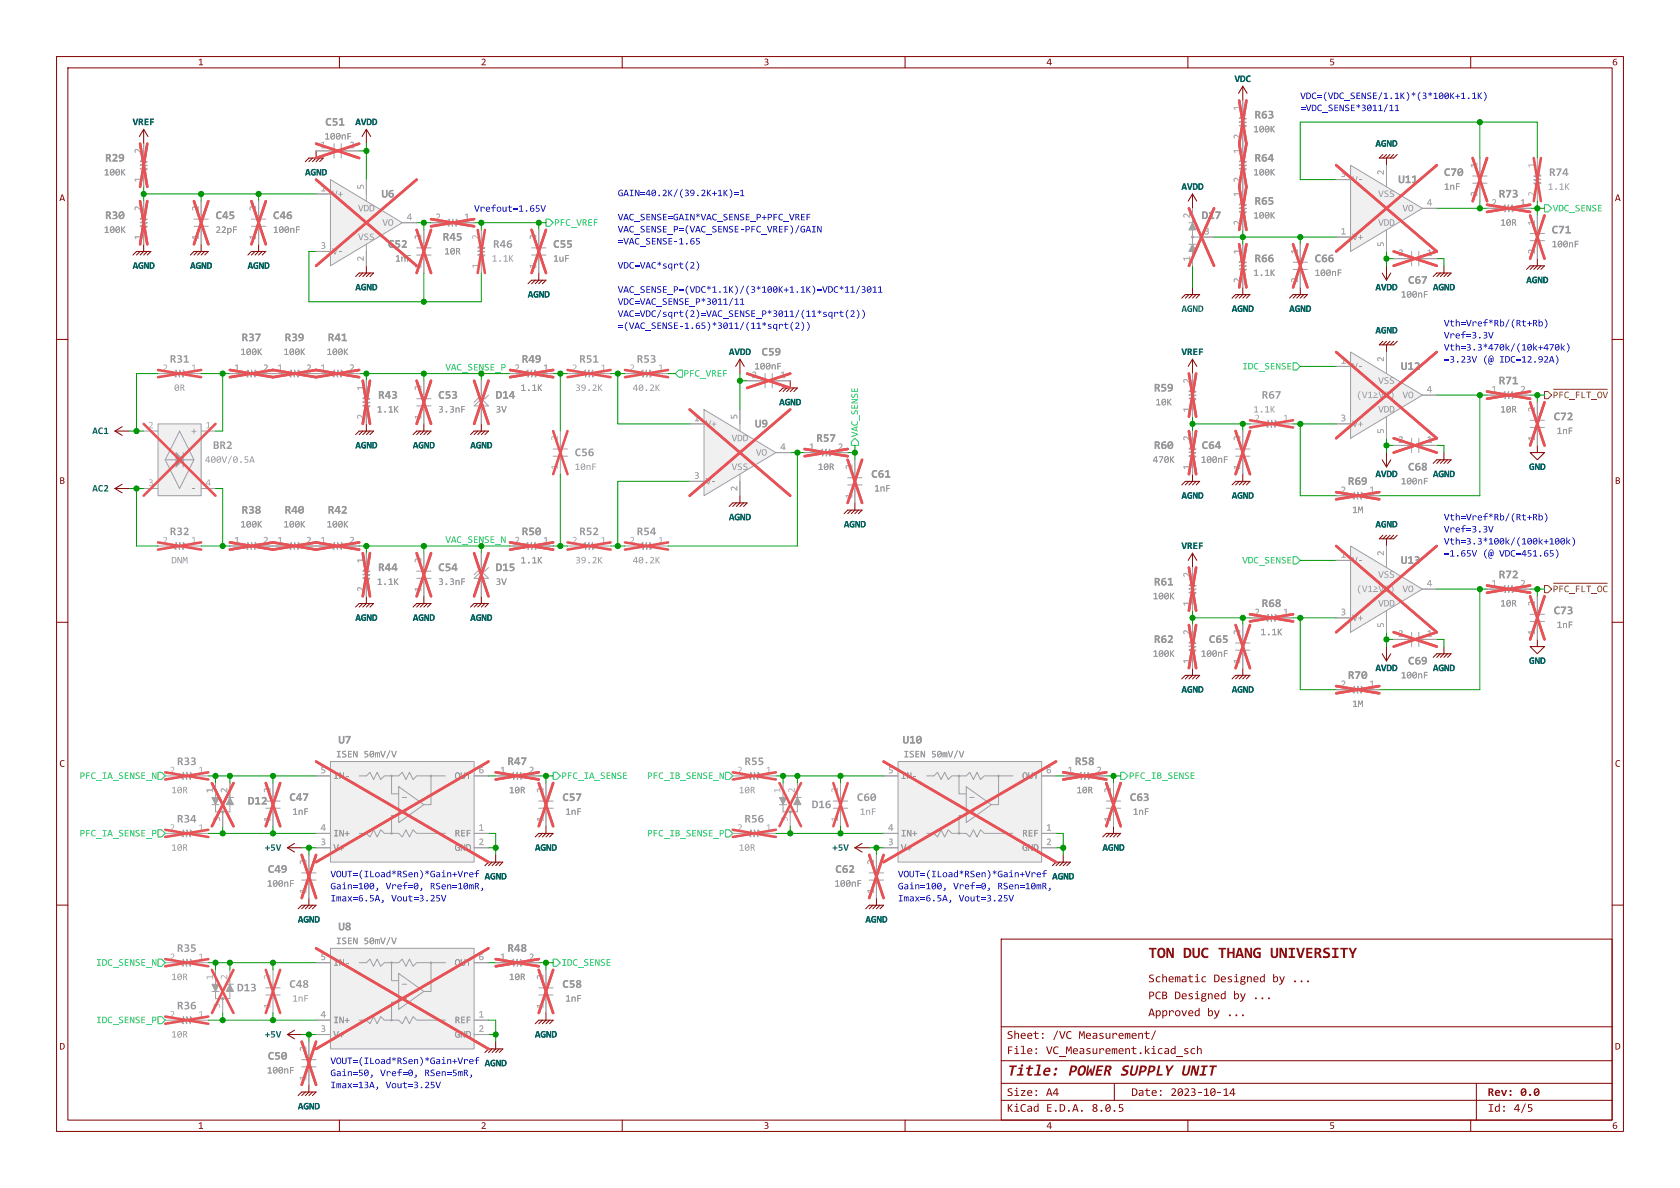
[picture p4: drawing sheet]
<svg xmlns="http://www.w3.org/2000/svg" width="297mm" height="210mm" viewBox="0 0 297 210" stroke-linecap="round" stroke-linejoin="round" font-family="sans-serif">
<defs><g id="words">
<g font-size="2.8" fill="#840000">
<text x="203" y="169.9">TONDUCTHANGUNIVERSITY</text>
<text x="178" y="190.7">Title:</text>
<text x="188.8" y="190.7">POWER</text>
<text x="198" y="190.7">SUPPLYUNIT</text>
</g>
<g font-size="2.1" fill="#989898">
<text x="57.5" y="22.7">C51</text>
<text x="221.8" y="21.4">R63</text>
<text x="18.6" y="29">R29</text>
<text x="221.8" y="29">R64</text>
<text x="67.4" y="35.4">U6</text>
<text x="247.2" y="32.8">U11</text>
<text x="255.3" y="31.5">C70</text>
<text x="265" y="35.4">R73</text>
<text x="273.9" y="31.5">R74</text>
<text x="18.6" y="39.2">R30</text>
<text x="38.1" y="39.2">C45</text>
<text x="48.3" y="39.2">C46</text>
<text x="212.4" y="39.2">D17</text>
<text x="221.8" y="36.6">R65</text>
<text x="274.3" y="41.7">C71</text>
<text x="68.6" y="44.2">C52</text>
<text x="78.3" y="43">R45</text>
<text x="87.2" y="44.2">R46</text>
<text x="97.8" y="44.2">C55</text>
<text x="221.8" y="46.8">R66</text>
<text x="232.4" y="46.8">C66</text>
<text x="248.9" y="50.6">C67</text>
<text x="30" y="64.6">R31</text>
<text x="42.7" y="60.8">R37</text>
<text x="50.3" y="60.8">R39</text>
<text x="58" y="60.8">R41</text>
<text x="92.3" y="64.6">R49</text>
<text x="102.4" y="64.6">R51</text>
<text x="112.6" y="64.6">R53</text>
<text x="134.6" y="63.3">C59</text>
<text x="247.6" y="65.8">U12</text>
<text x="66.9" y="70.9">R43</text>
<text x="77.5" y="70.9">C53</text>
<text x="87.6" y="70.9">D14</text>
<text x="204" y="69.6">R59</text>
<text x="223.1" y="70.9">R67</text>
<text x="265" y="68.4">R71</text>
<text x="133.5" y="76">U9</text>
<text x="274.7" y="74.7">C72</text>
<text x="37.6" y="79.8">BR2</text>
<text x="101.6" y="81.1">C56</text>
<text x="144.3" y="78.5">R57</text>
<text x="204" y="79.8">R60</text>
<text x="212.4" y="79.8">C64</text>
<text x="248.9" y="83.6">C68</text>
<text x="154" y="84.9">C61</text>
<text x="238.3" y="86.2">R69</text>
<text x="30" y="95">R32</text>
<text x="42.7" y="91.2">R38</text>
<text x="50.3" y="91.2">R40</text>
<text x="58" y="91.2">R42</text>
<text x="92.3" y="95">R50</text>
<text x="102.4" y="95">R52</text>
<text x="112.6" y="95">R54</text>
<text x="66.9" y="101.4">R44</text>
<text x="77.5" y="101.4">C54</text>
<text x="87.6" y="101.4">D15</text>
<text x="247.6" y="100.1">U13</text>
<text x="204" y="103.9">R61</text>
<text x="223.1" y="107.7">R68</text>
<text x="265" y="102.7">R72</text>
<text x="274.7" y="109">C73</text>
<text x="204" y="114.1">R62</text>
<text x="213.7" y="114.1">C65</text>
<text x="248.9" y="117.9">C69</text>
<text x="238.3" y="120.4">R70</text>
<text x="59.8" y="131.9">U7</text>
<text x="159.6" y="131.9">U10</text>
<text x="31.3" y="135.7">R33</text>
<text x="89.7" y="135.7">R47</text>
<text x="131.6" y="135.7">R55</text>
<text x="190" y="135.7">R58</text>
<text x="43.8" y="142.7">D12</text>
<text x="51.2" y="142">C47</text>
<text x="99.4" y="142">C57</text>
<text x="143.5" y="143.3">D16</text>
<text x="151.5" y="142">C60</text>
<text x="199.7" y="142">C63</text>
<text x="31.3" y="145.8">R34</text>
<text x="131.6" y="145.8">R56</text>
<text x="47.3" y="154.7">C49</text>
<text x="147.7" y="154.7">C62</text>
<text x="59.8" y="164.9">U8</text>
<text x="31.3" y="168.7">R35</text>
<text x="89.7" y="168.7">R48</text>
<text x="31.3" y="178.9">R36</text>
<text x="41.9" y="175.7">D13</text>
<text x="51.2" y="175.1">C48</text>
<text x="99.4" y="175.1">C58</text>
<text x="47.3" y="187.8">C50</text>
</g>
<g font-size="2.1" fill="#840000">
<text x="203" y="174.1">Schematic</text>
<text x="203" y="177.1">PCBDesigned</text>
<text x="214.5" y="174.1">Designed</text>
<text x="218" y="177.1">by ...</text>
<text x="224.9" y="174.1">by ...</text>
<text x="178" y="184.1">Sheet:</text>
<text x="186.1" y="184.1">/VC Measurement/</text>
<text x="203" y="180.1">Approved by ...</text>
<text x="178" y="186.8">File:</text>
<text x="184.9" y="186.8">VC_Measurement.kicad_sch</text>
<text x="178" y="197">KiCad E.D.A.</text>
<text x="178" y="194.2">Size:</text>
<text x="184.9" y="194.2">A4</text>
<text x="193" y="197">8.0.5</text>
<text x="200" y="194.2">Date:</text>
<text x="206.9" y="194.2">2023-10-14</text>
<text x="263" y="194.2">Rev: 0.0</text>
<text x="263" y="197">Id:</text>
<text x="267.6" y="197">4/5</text>
</g>
<g font-size="1.8" fill="#840000">
<text x="35" y="11.9">1</text>
<text x="85" y="11.9">2</text>
<text x="135" y="11.9">3</text>
<text x="185" y="11.9">4</text>
<text x="235" y="11.9">5</text>
<text x="285" y="11.9">6</text>
<text x="10.5" y="35.9">A</text>
<text x="285.5" y="35.9">A</text>
<text x="10.5" y="85.9">B</text>
<text x="285.5" y="85.9">B</text>
<text x="10.5" y="135.9">C</text>
<text x="285.5" y="135.9">C</text>
<text x="10.5" y="185.9">D</text>
<text x="285.5" y="185.9">D</text>
<text x="35" y="199.9">1</text>
<text x="85" y="199.9">2</text>
<text x="135" y="199.9">3</text>
<text x="185" y="199.9">4</text>
<text x="235" y="199.9">5</text>
<text x="285" y="199.9">6</text>
</g>
<g font-size="1.8" fill="#006464">
<text x="218.2" y="14.9">VDC</text>
<text x="23.4" y="22.5">VREF</text>
<text x="62.8" y="22.5">AVDD</text>
<text x="243.2" y="26.3">AGND</text>
<text x="53.9" y="31.4">AGND</text>
<text x="208.9" y="33.9">AVDD</text>
<text x="23.4" y="47.9">AGND</text>
<text x="33.6" y="47.9">AGND</text>
<text x="43.8" y="47.9">AGND</text>
<text x="62.8" y="51.7">AGND</text>
<text x="93.3" y="53">AGND</text>
<text x="243.2" y="51.7">AVDD</text>
<text x="253.3" y="51.7">AGND</text>
<text x="269.8" y="50.4">AGND</text>
<text x="208.9" y="55.5">AGND</text>
<text x="217.8" y="55.5">AGND</text>
<text x="227.9" y="55.5">AGND</text>
<text x="243.2" y="59.3">AGND</text>
<text x="128.9" y="63.1">AVDD</text>
<text x="208.9" y="63.1">VREF</text>
<text x="16.3" y="77.1">AC1</text>
<text x="137.7" y="72">AGND</text>
<text x="62.8" y="79.6">AGND</text>
<text x="73" y="79.6">AGND</text>
<text x="83.1" y="79.6">AGND</text>
<text x="270.3" y="83.5">GND</text>
<text x="16.3" y="87.3">AC2</text>
<text x="208.9" y="88.5">AGND</text>
<text x="217.8" y="88.5">AGND</text>
<text x="243.2" y="84.7">AVDD</text>
<text x="253.3" y="84.7">AGND</text>
<text x="128.9" y="92.3">AGND</text>
<text x="149.2" y="93.6">AGND</text>
<text x="243.2" y="93.6">AGND</text>
<text x="208.9" y="97.4">VREF</text>
<text x="62.8" y="110.1">AGND</text>
<text x="73" y="110.1">AGND</text>
<text x="83.1" y="110.1">AGND</text>
<text x="243.2" y="119">AVDD</text>
<text x="253.3" y="119">AGND</text>
<text x="270.3" y="117.7">GND</text>
<text x="208.9" y="122.8">AGND</text>
<text x="217.8" y="122.8">AGND</text>
<text x="46.8" y="150.8">+5V</text>
<text x="85.7" y="155.8">AGND</text>
<text x="94.6" y="150.8">AGND</text>
<text x="147.1" y="150.8">+5V</text>
<text x="186" y="155.8">AGND</text>
<text x="194.9" y="150.8">AGND</text>
<text x="52.7" y="163.5">AGND</text>
<text x="153" y="163.5">AGND</text>
<text x="46.8" y="183.8">+5V</text>
<text x="94.6" y="183.8">AGND</text>
<text x="85.7" y="188.9">AGND</text>
<text x="52.7" y="196.5">AGND</text>
</g>
<g font-size="1.8" fill="#0000c2">
<text x="229.9" y="17.7">VDC=(VDC_SENSE/1.1K)*(3*100K+1.1K)</text>
<text x="229.9" y="19.9">=VDC_SENSE*3011/11</text>
<text x="109.2" y="34.9">GAIN=40.2K/(39.2K+1K)=1</text>
<text x="83.8" y="37.6">Vrefout=1.65V</text>
<text x="109.2" y="39.2">VAC_SENSE=GAIN*VAC_SENSE_P+PFC_VREF</text>
<text x="109.2" y="41.3">VAC_SENSE_P=(VAC_SENSE-PFC_VREF)/GAIN</text>
<text x="109.2" y="43.4">=VAC_SENSE-1.65</text>
<text x="109.2" y="47.7">VDC=VAC*sqrt(2)</text>
<text x="109.2" y="52">VAC_SENSE_P=(VDC*1.1K)/(3*100K+1.1K)=VDC*11/3011</text>
<text x="109.2" y="54.1">VDC=VAC_SENSE_P*3011/11</text>
<text x="109.2" y="56.2">VAC=VDC/sqrt(2)=VAC_SENSE_P*3011/(11*sqrt(2))</text>
<text x="109.2" y="58.4">=(VAC_SENSE-1.65)*3011/(11*sqrt(2))</text>
<text x="255.3" y="57.9">Vth=Vref*Rb/(Rt+Rb)</text>
<text x="255.3" y="60">Vref=3.3V</text>
<text x="255.3" y="62.2">Vth=3.3*470k/(10k+470k)</text>
<text x="255.3" y="64.3">=3.23V (@ IDC=12.92A)</text>
<text x="255.3" y="92.2">Vth=Vref*Rb/(Rt+Rb)</text>
<text x="255.3" y="94.3">Vref=3.3V</text>
<text x="255.3" y="96.5">Vth=3.3*100k/(100k+100k)</text>
<text x="255.3" y="98.6">=1.65V (@ VDC=451.65)</text>
<text x="58.4" y="155.3">VOUT=(ILoad*RSen)*Gain+Vref</text>
<text x="158.7" y="155.3">VOUT=(ILoad*RSen)*Gain+Vref</text>
<text x="58.4" y="157.4">Gain=100,</text>
<text x="58.4" y="159.6">Imax=6.5A,</text>
<text x="68.2" y="157.4">Vref=0,</text>
<text x="69.2" y="159.6">Vout=3.25V</text>
<text x="76" y="157.4">RSen=10mR,</text>
<text x="158.7" y="157.4">Gain=100,</text>
<text x="158.7" y="159.6">Imax=6.5A,</text>
<text x="168.5" y="157.4">Vref=0,</text>
<text x="169.5" y="159.6">Vout=3.25V</text>
<text x="176.3" y="157.4">RSen=10mR,</text>
<text x="58.4" y="188.3">VOUT=(ILoad*RSen)*Gain+Vref</text>
<text x="58.4" y="190.4">Gain=50,</text>
<text x="67.2" y="190.4">Vref=0,</text>
<text x="75" y="190.4">RSen=5mR,</text>
<text x="58.4" y="192.6">Imax=13A,</text>
<text x="68.2" y="192.6">Vout=3.25V</text>
</g>
<g font-size="1.8" fill="#aaa">
<text x="219.5" y="19.5" transform="rotate(-90 219.5 19.5)">1</text>
<text x="25.1" y="27.2" transform="rotate(-90 25.1 27.2)">2</text>
<text x="56.7" y="26.4">1</text>
<text x="61.7" y="26.4">2</text>
<text x="219.5" y="27.2" transform="rotate(-90 219.5 27.2)">1</text>
<text x="219.5" y="24.6" transform="rotate(-90 219.5 24.6)">2</text>
<text x="261.4" y="29.7" transform="rotate(-90 261.4 29.7)">1</text>
<text x="271.5" y="29.7" transform="rotate(-90 271.5 29.7)">1</text>
<text x="25.1" y="32.2" transform="rotate(-90 25.1 32.2)">1</text>
<text x="56.7" y="34">1</text>
<text x="64.5" y="33.5" transform="rotate(-90 64.5 33.5)">5</text>
<text x="219.5" y="34.8" transform="rotate(-90 219.5 34.8)">1</text>
<text x="219.5" y="32.2" transform="rotate(-90 219.5 32.2)">2</text>
<text x="237" y="31.5">3</text>
<text x="244.9" y="31" transform="rotate(-90 244.9 31)">2</text>
<text x="261.4" y="34.8" transform="rotate(-90 261.4 34.8)">2</text>
<text x="271.5" y="34.8" transform="rotate(-90 271.5 34.8)">2</text>
<text x="25.1" y="37.3" transform="rotate(-90 25.1 37.3)">2</text>
<text x="35.3" y="37.3" transform="rotate(-90 35.3 37.3)">2</text>
<text x="45.5" y="37.3" transform="rotate(-90 45.5 37.3)">2</text>
<text x="71.9" y="39.1">4</text>
<text x="77" y="39.1">2</text>
<text x="82.1" y="39.1">1</text>
<text x="210.6" y="38.6" transform="rotate(-90 210.6 38.6)">2</text>
<text x="212.9" y="41.7">3</text>
<text x="219.5" y="39.9" transform="rotate(-90 219.5 39.9)">2</text>
<text x="237" y="41.7">1</text>
<text x="252.2" y="36.6">4</text>
<text x="263.7" y="36.6">2</text>
<text x="268.8" y="36.6">1</text>
<text x="271.5" y="39.9" transform="rotate(-90 271.5 39.9)">1</text>
<text x="25.1" y="42.4" transform="rotate(-90 25.1 42.4)">1</text>
<text x="35.3" y="42.4" transform="rotate(-90 35.3 42.4)">1</text>
<text x="45.5" y="42.4" transform="rotate(-90 45.5 42.4)">1</text>
<text x="56.7" y="44.2">3</text>
<text x="64.5" y="46.2" transform="rotate(-90 64.5 46.2)">2</text>
<text x="74.7" y="47.5" transform="rotate(-90 74.7 47.5)">1</text>
<text x="74.7" y="42.4" transform="rotate(-90 74.7 42.4)">2</text>
<text x="84.8" y="47.5" transform="rotate(-90 84.8 47.5)">1</text>
<text x="84.8" y="42.4" transform="rotate(-90 84.8 42.4)">2</text>
<text x="95" y="47.5" transform="rotate(-90 95 47.5)">1</text>
<text x="95" y="42.4" transform="rotate(-90 95 42.4)">2</text>
<text x="210.6" y="46.2" transform="rotate(-90 210.6 46.2)">1</text>
<text x="219.5" y="44.9" transform="rotate(-90 219.5 44.9)">1</text>
<text x="229.6" y="44.9" transform="rotate(-90 229.6 44.9)">1</text>
<text x="244.9" y="43.7" transform="rotate(-90 244.9 43.7)">5</text>
<text x="247.2" y="45.5">2</text>
<text x="252.2" y="45.5">1</text>
<text x="271.5" y="44.9" transform="rotate(-90 271.5 44.9)">2</text>
<text x="219.5" y="50" transform="rotate(-90 219.5 50)">2</text>
<text x="229.6" y="50" transform="rotate(-90 229.6 50)">2</text>
<text x="28.7" y="65.8">2</text>
<text x="33.8" y="65.8">1</text>
<text x="41.4" y="65.8">1</text>
<text x="46.5" y="65.8">2</text>
<text x="49" y="65.8">1</text>
<text x="54.1" y="65.8">2</text>
<text x="56.7" y="65.8">1</text>
<text x="61.7" y="65.8">2</text>
<text x="91" y="65.8">2</text>
<text x="96" y="65.8">1</text>
<text x="101.1" y="65.8">2</text>
<text x="106.2" y="65.8">1</text>
<text x="111.3" y="65.8">2</text>
<text x="116.4" y="65.8">1</text>
<text x="237" y="64.5">1</text>
<text x="244.9" y="64" transform="rotate(-90 244.9 64)">2</text>
<text x="64.5" y="69.1" transform="rotate(-90 64.5 69.1)">1</text>
<text x="74.7" y="69.1" transform="rotate(-90 74.7 69.1)">2</text>
<text x="132.9" y="67.1">2</text>
<text x="137.9" y="67.1">1</text>
<text x="210.6" y="67.8" transform="rotate(-90 210.6 67.8)">2</text>
<text x="252.2" y="69.6">4</text>
<text x="263.7" y="69.6">1</text>
<text x="268.8" y="69.6">2</text>
<text x="26.2" y="75.9">2</text>
<text x="36.3" y="75.9">1</text>
<text x="64.5" y="74.1" transform="rotate(-90 64.5 74.1)">2</text>
<text x="74.7" y="74.1" transform="rotate(-90 74.7 74.1)">1</text>
<text x="98.8" y="78" transform="rotate(-90 98.8 78)">2</text>
<text x="122.7" y="74.7">1</text>
<text x="130.6" y="74.1" transform="rotate(-90 130.6 74.1)">5</text>
<text x="210.6" y="78" transform="rotate(-90 210.6 78)">2</text>
<text x="210.6" y="72.9" transform="rotate(-90 210.6 72.9)">1</text>
<text x="219.5" y="78" transform="rotate(-90 219.5 78)">2</text>
<text x="221.8" y="74.7">2</text>
<text x="226.8" y="74.7">1</text>
<text x="237" y="74.7">3</text>
<text x="244.9" y="76.7" transform="rotate(-90 244.9 76.7)">5</text>
<text x="271.5" y="78" transform="rotate(-90 271.5 78)">1</text>
<text x="271.5" y="72.9" transform="rotate(-90 271.5 72.9)">2</text>
<text x="98.8" y="83" transform="rotate(-90 98.8 83)">1</text>
<text x="137.9" y="79.8">4</text>
<text x="143" y="79.8">1</text>
<text x="148.1" y="79.8">2</text>
<text x="150.9" y="83" transform="rotate(-90 150.9 83)">2</text>
<text x="210.6" y="83" transform="rotate(-90 210.6 83)">1</text>
<text x="219.5" y="83" transform="rotate(-90 219.5 83)">1</text>
<text x="247.2" y="78.5">2</text>
<text x="252.2" y="78.5">1</text>
<text x="26.2" y="86.1">3</text>
<text x="36.3" y="86.1">4</text>
<text x="122.7" y="84.8">3</text>
<text x="130.6" y="86.8" transform="rotate(-90 130.6 86.8)">2</text>
<text x="150.9" y="88.1" transform="rotate(-90 150.9 88.1)">1</text>
<text x="237" y="87.4">2</text>
<text x="242.1" y="87.4">1</text>
<text x="28.7" y="96.3">2</text>
<text x="33.8" y="96.3">1</text>
<text x="41.4" y="96.3">1</text>
<text x="46.5" y="96.3">2</text>
<text x="49" y="96.3">1</text>
<text x="54.1" y="96.3">2</text>
<text x="56.7" y="96.3">1</text>
<text x="61.7" y="96.3">2</text>
<text x="64.5" y="99.5" transform="rotate(-90 64.5 99.5)">1</text>
<text x="74.7" y="99.5" transform="rotate(-90 74.7 99.5)">2</text>
<text x="91" y="96.3">2</text>
<text x="96" y="96.3">1</text>
<text x="101.1" y="96.3">2</text>
<text x="106.2" y="96.3">1</text>
<text x="111.3" y="96.3">2</text>
<text x="116.4" y="96.3">1</text>
<text x="237" y="98.8">1</text>
<text x="244.9" y="98.3" transform="rotate(-90 244.9 98.3)">2</text>
<text x="64.5" y="104.6" transform="rotate(-90 64.5 104.6)">2</text>
<text x="74.7" y="104.6" transform="rotate(-90 74.7 104.6)">1</text>
<text x="210.6" y="107.2" transform="rotate(-90 210.6 107.2)">1</text>
<text x="210.6" y="102.1" transform="rotate(-90 210.6 102.1)">2</text>
<text x="252.2" y="103.9">4</text>
<text x="263.7" y="103.9">1</text>
<text x="268.8" y="103.9">2</text>
<text x="271.5" y="107.2" transform="rotate(-90 271.5 107.2)">2</text>
<text x="210.6" y="112.2" transform="rotate(-90 210.6 112.2)">2</text>
<text x="219.5" y="112.2" transform="rotate(-90 219.5 112.2)">2</text>
<text x="221.8" y="109">2</text>
<text x="226.8" y="109">1</text>
<text x="237" y="109">3</text>
<text x="244.9" y="111" transform="rotate(-90 244.9 111)">5</text>
<text x="247.2" y="112.8">2</text>
<text x="252.2" y="112.8">1</text>
<text x="271.5" y="112.2" transform="rotate(-90 271.5 112.2)">1</text>
<text x="210.6" y="117.3" transform="rotate(-90 210.6 117.3)">1</text>
<text x="219.5" y="117.3" transform="rotate(-90 219.5 117.3)">1</text>
<text x="237" y="121.7">2</text>
<text x="242.1" y="121.7">1</text>
<text x="30" y="136.9">2</text>
<text x="35.1" y="136.9">1</text>
<text x="56.7" y="136.9">5</text>
<text x="84.6" y="136.9">6</text>
<text x="88.4" y="136.9">1</text>
<text x="93.5" y="136.9">2</text>
<text x="130.3" y="136.9">2</text>
<text x="135.4" y="136.9">1</text>
<text x="157" y="136.9">5</text>
<text x="184.9" y="136.9">6</text>
<text x="188.7" y="136.9">1</text>
<text x="193.8" y="136.9">2</text>
<text x="37.8" y="140.2" transform="rotate(-90 37.8 140.2)">1</text>
<text x="40.4" y="140.2" transform="rotate(-90 40.4 140.2)">2</text>
<text x="48" y="140.2" transform="rotate(-90 48 140.2)">2</text>
<text x="96.3" y="140.2" transform="rotate(-90 96.3 140.2)">2</text>
<text x="138.2" y="140.2" transform="rotate(-90 138.2 140.2)">1</text>
<text x="140.7" y="140.2" transform="rotate(-90 140.7 140.2)">2</text>
<text x="148.3" y="140.2" transform="rotate(-90 148.3 140.2)">2</text>
<text x="196.6" y="140.2" transform="rotate(-90 196.6 140.2)">2</text>
<text x="30" y="147.1">2</text>
<text x="35.1" y="147.1">1</text>
<text x="39.1" y="145.3" transform="rotate(-90 39.1 145.3)">3</text>
<text x="48" y="145.3" transform="rotate(-90 48 145.3)">1</text>
<text x="56.7" y="149.6">3</text>
<text x="56.7" y="147.1">4</text>
<text x="84.6" y="147.1">1</text>
<text x="84.6" y="149.6">2</text>
<text x="96.3" y="145.3" transform="rotate(-90 96.3 145.3)">1</text>
<text x="130.3" y="147.1">2</text>
<text x="135.4" y="147.1">1</text>
<text x="139.4" y="145.3" transform="rotate(-90 139.4 145.3)">3</text>
<text x="148.3" y="145.3" transform="rotate(-90 148.3 145.3)">1</text>
<text x="157" y="149.6">3</text>
<text x="157" y="147.1">4</text>
<text x="184.9" y="147.1">1</text>
<text x="184.9" y="149.6">2</text>
<text x="196.6" y="145.3" transform="rotate(-90 196.6 145.3)">1</text>
<text x="54.4" y="152.9" transform="rotate(-90 54.4 152.9)">2</text>
<text x="154.7" y="152.9" transform="rotate(-90 154.7 152.9)">2</text>
<text x="54.4" y="158" transform="rotate(-90 54.4 158)">1</text>
<text x="154.7" y="158" transform="rotate(-90 154.7 158)">1</text>
<text x="30" y="169.9">2</text>
<text x="35.1" y="169.9">1</text>
<text x="37.8" y="173.2" transform="rotate(-90 37.8 173.2)">1</text>
<text x="40.4" y="173.2" transform="rotate(-90 40.4 173.2)">2</text>
<text x="48" y="173.2" transform="rotate(-90 48 173.2)">2</text>
<text x="56.7" y="169.9">5</text>
<text x="84.6" y="169.9">6</text>
<text x="88.4" y="169.9">1</text>
<text x="93.5" y="169.9">2</text>
<text x="96.3" y="173.2" transform="rotate(-90 96.3 173.2)">2</text>
<text x="39.1" y="178.3" transform="rotate(-90 39.1 178.3)">3</text>
<text x="48" y="178.3" transform="rotate(-90 48 178.3)">1</text>
<text x="96.3" y="178.3" transform="rotate(-90 96.3 178.3)">1</text>
<text x="30" y="180.1">2</text>
<text x="35.1" y="180.1">1</text>
<text x="54.4" y="185.9" transform="rotate(-90 54.4 185.9)">2</text>
<text x="56.7" y="182.6">3</text>
<text x="56.7" y="180.1">4</text>
<text x="84.6" y="180.1">1</text>
<text x="84.6" y="182.6">2</text>
<text x="54.4" y="191" transform="rotate(-90 54.4 191)">1</text>
</g>
<g font-size="1.8" fill="#989898">
<text x="221.6" y="23.8">100K</text>
<text x="57.3" y="25">100nF</text>
<text x="18.4" y="31.4">100K</text>
<text x="58.7" y="35.2">V+</text>
<text x="221.6" y="31.4">100K</text>
<text x="239.1" y="32.7">V-</text>
<text x="243.6" y="35.2">VSS</text>
<text x="255.3" y="33.9">1nF</text>
<text x="273.6" y="33.9">1.1K</text>
<text x="18.4" y="41.5">100K</text>
<text x="38.1" y="41.5">22pF</text>
<text x="48.3" y="41.5">100nF</text>
<text x="63.3" y="37.7">VDD</text>
<text x="67.6" y="40.3">VO</text>
<text x="221.6" y="39">100K</text>
<text x="243.6" y="40.3">VDD</text>
<text x="247.9" y="37.7">VO</text>
<text x="265.2" y="40.3">10R</text>
<text x="58.7" y="45.4">V-</text>
<text x="63.3" y="42.8">VSS</text>
<text x="69.8" y="46.6">1nF</text>
<text x="78.5" y="45.4">10R</text>
<text x="86.9" y="46.6">1.1K</text>
<text x="97.8" y="46.6">1uF</text>
<text x="239.1" y="42.8">V+</text>
<text x="274.3" y="44.1">100nF</text>
<text x="221.6" y="49.2">1.1K</text>
<text x="232.4" y="49.2">100nF</text>
<text x="247.6" y="53">100nF</text>
<text x="42.5" y="63.1">100K</text>
<text x="50.1" y="63.1">100K</text>
<text x="57.7" y="63.1">100K</text>
<text x="133.3" y="65.7">100nF</text>
<text x="239.1" y="65.7">V-</text>
<text x="30.8" y="69.5">0R</text>
<text x="92" y="69.5">1.1K</text>
<text x="101.7" y="69.5">39.2K</text>
<text x="111.9" y="69.5">40.2K</text>
<text x="243.6" y="68.2">VSS</text>
<text x="247.9" y="70.8">VO</text>
<text x="33.8" y="77.1">+</text>
<text x="66.6" y="73.3">1.1K</text>
<text x="77.5" y="73.3">3.3nF</text>
<text x="87.6" y="73.3">3V</text>
<text x="124.8" y="75.8">V+</text>
<text x="204.3" y="72">10K</text>
<text x="221.6" y="73.3">1.1K</text>
<text x="239.1" y="75.8">V+</text>
<text x="243.6" y="73.3">VDD</text>
<text x="265.2" y="73.3">10R</text>
<text x="275.2" y="77.1">1nF</text>
<text x="36.2" y="82.2">400V/0.5A</text>
<text x="101.6" y="83.5">10nF</text>
<text x="129.3" y="78.4">VDD</text>
<text x="129.3" y="83.5">VSS</text>
<text x="133.6" y="80.9">VO</text>
<text x="144.6" y="83.5">10R</text>
<text x="203.8" y="82.2">470K</text>
<text x="212.3" y="82.2">100nF</text>
<text x="124.8" y="86">V-</text>
<text x="154.6" y="87.3">1nF</text>
<text x="247.6" y="86">100nF</text>
<text x="42.5" y="93.6">100K</text>
<text x="50.1" y="93.6">100K</text>
<text x="57.7" y="93.6">100K</text>
<text x="239.1" y="91.1">1M</text>
<text x="30.3" y="100">DNM</text>
<text x="92" y="100">1.1K</text>
<text x="101.7" y="100">39.2K</text>
<text x="111.9" y="100">40.2K</text>
<text x="239.1" y="100">V-</text>
<text x="66.6" y="103.8">1.1K</text>
<text x="77.5" y="103.8">3.3nF</text>
<text x="87.6" y="103.8">3V</text>
<text x="203.8" y="106.3">100K</text>
<text x="243.6" y="107.6">VDD</text>
<text x="243.6" y="102.5">VSS</text>
<text x="247.9" y="105">VO</text>
<text x="265.2" y="107.6">10R</text>
<text x="222.8" y="112.7">1.1K</text>
<text x="239.1" y="110.1">V+</text>
<text x="275.2" y="111.4">1nF</text>
<text x="203.8" y="116.5">100K</text>
<text x="212.3" y="116.5">100nF</text>
<text x="239.1" y="125.4">1M</text>
<text x="247.6" y="120.3">100nF</text>
<text x="59.4" y="134.3">ISEN 50mV/V</text>
<text x="159.7" y="134.3">ISEN 50mV/V</text>
<text x="30.3" y="140.6">10R</text>
<text x="58.9" y="138.1">IN-</text>
<text x="80.4" y="138.1">OUT</text>
<text x="90" y="140.6">10R</text>
<text x="130.6" y="140.6">10R</text>
<text x="159.3" y="138.1">IN-</text>
<text x="180.7" y="138.1">OUT</text>
<text x="190.3" y="140.6">10R</text>
<text x="51.7" y="144.4">1nF</text>
<text x="58.9" y="148.2">IN+</text>
<text x="80.4" y="148.2">REF</text>
<text x="99.9" y="144.4">1nF</text>
<text x="152" y="144.4">1nF</text>
<text x="159.3" y="148.2">IN+</text>
<text x="180.7" y="148.2">REF</text>
<text x="200.3" y="144.4">1nF</text>
<text x="30.3" y="150.8">10R</text>
<text x="58.9" y="150.8">V+</text>
<text x="80.4" y="150.8">GND</text>
<text x="130.6" y="150.8">10R</text>
<text x="159.3" y="150.8">V+</text>
<text x="180.7" y="150.8">GND</text>
<text x="47.2" y="157.1">100nF</text>
<text x="147.5" y="157.1">100nF</text>
<text x="59.4" y="167.3">ISEN 50mV/V</text>
<text x="30.3" y="173.6">10R</text>
<text x="58.9" y="171.1">IN-</text>
<text x="80.4" y="171.1">OUT</text>
<text x="90" y="173.6">10R</text>
<text x="51.7" y="177.4">1nF</text>
<text x="99.9" y="177.4">1nF</text>
<text x="30.3" y="183.8">10R</text>
<text x="58.9" y="183.8">V+</text>
<text x="58.9" y="181.2">IN+</text>
<text x="80.4" y="181.2">REF</text>
<text x="80.4" y="183.8">GND</text>
<text x="47.2" y="190.1">100nF</text>
</g>
<g font-size="1.8" fill="#00c864">
<text x="98" y="40.3">PFC_VREF</text>
<text x="274.5" y="37.7">VDC_SENSE</text>
<text x="219.6" y="65.7">IDC_SENSE</text>
<text x="120.8" y="66.9">PFC_VREF</text>
<text x="152" y="77.3" transform="rotate(-90 152 77.3)">VAC_SENSE</text>
<text x="219.6" y="100">VDC_SENSE</text>
<text x="14.1" y="138.1">PFC_IA_SENSE_N</text>
<text x="99.3" y="138.1">PFC_IA_SENSE</text>
<text x="114.4" y="138.1">PFC_IB_SENSE_N</text>
<text x="199.6" y="138.1">PFC_IB_SENSE</text>
<text x="14.1" y="148.2">PFC_IA_SENSE_P</text>
<text x="114.4" y="148.2">PFC_IB_SENSE_P</text>
<text x="17" y="171.1">IDC_SENSE_N</text>
<text x="99.3" y="171.1">IDC_SENSE</text>
<text x="17" y="181.2">IDC_SENSE_P</text>
</g>
<g font-size="1.8" fill="#009600">
<text x="78.7" y="65.7">VAC_SENSE_P2</text>
<text x="78.7" y="96.2">VAC_SENSE_N2</text>
</g>
<g font-size="1.8" fill="#725600">
<text x="274.5" y="70.8">~{PFC_FLT_OV}</text>
<text x="274.5" y="105">~{PFC_FLT_OC}</text>
</g>
</g></defs>
<g fill="none" stroke="#840000" stroke-width=".18">
<path d="M10 10h277v190h-277zM12 12h273v186h-273zM60 10v2M110 10v2M160 10v2M210 10v2M260 10v2M10 60h2M285 60h2M10 110h2M285 110h2M10 160h2"/>
<path d="M285 160h2M177 166h108v32h-108zM60 198v2M110 198v2M160 198v2M210 198v2M260 198v2"/>
</g>
<path d="M217.9 192.4h.3v.9h.2v.1h-.2v.3h-.2v-.3h-.7v-.1h.7v-.7l-.5 .7h-.2z" fill="#840000"/>
<path d="M177 194.5h108" fill="none" stroke="#840000" stroke-width=".18"/>
<path d="M197.8 195.2h.7v.2h-.5v.3a.46 .46 0 0 1 .6 .5 .46 .46 0 0 1-.7 .3h-.1v-.1a.33 .33 0 0 0 .5 0 .33 .33 0 0 0 0-.5h-.5z" fill="#840000"/>
<path d="M177 191.5h108" fill="none" stroke="#840000" stroke-width=".18"/>
<g fill="#840000">
<circle cx="183.2" cy="192.8" r=".16"/>
<circle cx="183.2" cy="193.6" r=".16"/>
<circle cx="265.9" cy="195.6" r=".16"/>
<circle cx="265.9" cy="196.4" r=".16"/>
</g>
<path d="M177 187.5h108" fill="none" stroke="#840000" stroke-width=".18"/>
<g fill="#840000">
<path d="M184.7 188.9a.55 .55 0 0 1 .8-.2 .55 .55 0 0 1 .2 .8h-.9a.47 .47 0 0 0 .7 .3v.3a.66 .66 0 0 1-.9 0 .66 .66 0 0 1-.1-.8h.9a.29 .29 0 0 0-.3-.4 .29 .29 0 0 0-.3 .4h-.3z"/>
<path d="M181.8 185.4a.46 .46 0 0 1 .5-.1 .46 .46 0 0 1 .2 .6h-.7l.1 .3h.5v.1a.55 .55 0 0 1-.6 0 .55 .55 0 0 1-.2-.6h.7a.27 .27 0 0 0-.3-.3 .27 .27 0 0 0-.2 .3h-.2z"/>
<path d="M211.6 184.9h.2v.6a.35 .35 0 0 1 .4-.2 .35 .35 0 0 1 .2 .4v.6h-.1v-.6a.24 .24 0 0 0-.3-.3 .24 .24 0 0 0-.2 .2v.7h-.2z"/>
<circle cx="186.7" cy="189" r=".25"/>
<circle cx="186.5" cy="189.9" r=".25"/>
<circle cx="183.2" cy="185.4" r=".16"/>
<circle cx="183.2" cy="186.2" r=".16"/>
</g>
<path d="M177 181.5h108" fill="none" stroke="#840000" stroke-width=".18"/>
<g fill="#840000">
<circle cx="231.3" cy="173.5" r=".17"/>
<circle cx="224.3" cy="176.5" r=".17"/>
</g>
<path d="M197 191.5v3M261 191.5v6.5" fill="none" stroke="#840000" stroke-width=".18"/>
<circle cx="219.7" cy="179.5" r=".17" fill="#840000"/>
<path d="M149.2 90.8l.7-.6h2.5l-.6 .6M150.5 90.2l-.6 .6M151.1 88.9v1.3l-.6 .6M151.8 90.2l-.7 .6" fill="none" stroke="#840000" stroke-width=".18"/>
<path d="M29.2 147.3h2.5l.7 .7v-1.3l.6 1.3v-1.3l.7 1.3v-1.3l.6 .6h2.5" fill="none" stroke="#a1a1a1" stroke-width=".18"/>
<path d="M29.2 146.7l7.6 1.3M36.8 146.7l-7.6 1.3" fill="none" stroke="#e65255" stroke-width=".46"/>
<path d="M238.8 96.5l12.7 7.6-12.7 7.7z" fill="#f0f0f0"/>
<path d="M238.8 96.5l12.7 7.6-12.7 7.7zM245.1 99.1v1.2M245.1 108v1.2" fill="none" stroke="#a1a1a1" stroke-width=".18"/>
<g fill="#a1a1a1">
<path d="M240.4 103.4l.1 .1a.98 .98 0 0 0 0 1.5 1.05 1.05 0 0 1-.1-1.6z"/>
<path d="M240.8 103.5h.1l.4 1 .3-1h.1l-.3 1.2h-.3z"/>
<path d="M241.9 103.7l.5-.2v1h.2v.2h-.7v-.2h.3v-.8l-.3 .2z"/>
<path d="M243 103.6l.6 .4-.6 .4-.1-.1 .4-.3-.4-.3z"/>
<path d="M242.8 104.5h.8v.2h-.8z"/>
<path d="M243.7 103.5h.2l.3 1 .3-1h.2l-.4 1.2h-.2z"/>
<path d="M244.8 103.7a.41 .41 0 0 1 .7 0 .41 .41 0 0 1-.3 .6l-.2 .2h.5v.2h-.7l.3-.5a.28 .28 0 0 0 .3-.3 .28 .28 0 0 0-.5-.2z"/>
<path d="M246 103.4a1.06 1.06 0 0 1 0 1.6h-.1a.98 .98 0 0 0 0-1.5z"/>
</g>
<path d="M210.8 76.2v2.5l-.6 .7h1.3l-1.3 .6h1.3l-1.3 .6h1.3l-.7 .7v2.5M218.4 79.4h2.6M219.7 76.2v3.2M218.4 80.6h2.6M219.7 80.6v3.2M236.2 99.1h2.6M245.1 96.5v2.6M236.2 109.2h2.6M245.1 109.2v2.6M251.5 104.1h2.5M29.2 137.2h2.5l.7 .6v-1.3l.6 1.3v-1.3l.7 1.3v-1.3l.6 .7h2.5" fill="none" stroke="#a1a1a1" stroke-width=".18"/>
<path d="M210.2 76.2l1.3 7.6M211.5 76.2l-1.3 7.6M218.4 76.2l2.6 7.6M221 76.2l-2.6 7.6M236.2 96.5l17.8 15.3M254 96.5l-17.8 15.3M29.2 136.5l7.6 1.3M36.8 136.5l-7.6 1.3" fill="none" stroke="#e65255" stroke-width=".46"/>
<g fill="none" stroke="#840000" stroke-width=".18">
<path d="M62.9 48.9l.6-.6h2.5l-.6 .6M64.1 48.3l-.6 .6M64.8 47v1.3l-.7 .6M65.4 48.3l-.6 .6M208.9 85.7l.6-.6h2.6l-.6 .6M210.2 85.1l-.7 .6M210.8 83.8v1.3l-.6 .6M210.8 97.8v2.5M210.8 97.8l-.7 1.3M210.8 97.8l.8 1.3M211.5 85.1l-.7 .6M217.8 85.7l.6-.6h2.6l-.7 .6"/>
<path d="M219.1 85.1l-.7 .6M219.7 83.8v1.3l-.6 .6M220.3 85.1l-.6 .6"/>
</g>
<path d="M58.4 31.8l12.7 7.6-12.7 7.6z" fill="#f0f0f0"/>
<g fill="none" stroke="#a1a1a1" stroke-width=".18">
<path d="M55.9 34.3h2.5M55.9 26.7h3.2M58.4 31.8l12.7 7.6-12.7 7.6zM59.1 25.4v2.5M60.3 26.7h3.2M60.3 25.4v2.5M64.8 31.8v3.8M71.1 39.4h2.6M260.3 31.1h2.6M260.3 32.4h2.6M261.6 27.9v3.2M261.6 32.4v3.2"/>
<path d="M55.9 44.5h2.5M64.8 43.2v3.8M228.6 46.4h2.5M228.6 47.6h2.5M229.9 43.2v3.2M229.9 47.6v3.2M221 74.9h2.5l.7 .7v-1.3l.6 1.3v-1.3l.6 1.3v-1.3l.7 .6h2.5M246.4 78.7h3.2M249.6 77.5v2.5M250.8 78.7h3.2M250.8 77.5v2.5M100.3 96.5h2.6l.6-.6v1.3l.6-1.3v1.3l.7-1.3v1.3l.6-.7h2.5"/>
</g>
<g fill="none" stroke="#e65255" stroke-width=".46">
<path d="M55.9 31.8l17.8 15.2M55.9 25.4l7.6 2.5M63.5 25.4l-7.6 2.5M73.7 31.8l-17.8 15.2M260.3 27.9l2.6 7.7M262.9 27.9l-2.6 7.7M228.6 43.2l2.5 7.6M231.1 43.2l-2.5 7.6M221 74.3l7.6 1.3M228.6 74.3l-7.6 1.3M246.4 77.5l7.6 2.5M254 77.5l-7.6 2.5"/>
<path d="M100.3 95.9l7.6 1.3M107.9 95.9l-7.6 1.3"/>
</g>
<g fill="none" stroke="#840000" stroke-width=".18">
<path d="M244.5 27.3l-.7 .6h2.6l.6-.6M245.1 27.3l-.6 .6M245.7 27.3l-.6 .6v1.3M246.4 27.3l-.7 .6M228 52.7l.6-.6h2.5l-.6 .6M229.2 52.1l-.6 .6M229.9 50.8v1.3l-.7 .6M230.5 52.1l-.6 .6M244.3 81.3l.8 1.3M245.1 80v2.6M245.9 81.3l-.8 1.3M253.4 81.9l.6-.6h2.5l-.6 .6"/>
<path d="M254.6 81.3l-.6 .6M255.3 80v1.3l-.7 .6M255.9 81.3l-.6 .6"/>
</g>
<path d="M238.8 29.2l12.7 7.6-12.7 7.7z" fill="#f0f0f0"/>
<g fill="none" stroke="#a1a1a1" stroke-width=".18">
<path d="M210.2 39.4h1.3M210.8 36.8v2.6M219.7 33v2.6l-.6 .6h1.2l-1.2 .6h1.2l-1.2 .7h1.2l-.6 .6v2.5M236.2 31.8h2.6M238.8 29.2l12.7 7.6-12.7 7.7zM245.1 29.2v3.8M251.5 36.8h2.5M210.2 43.2h1.3M210.8 41.9h3.8M210.8 40.6v2.6M210.8 44.5v2.5M219.7 43.2v2.5l-.6 .7h1.2l-1.2 .6h1.2l-1.2 .6h1.2l-.6 .7v2.5"/>
<path d="M236.2 41.9h2.6M245.1 40.6v3.9M210.8 66v2.6l-.6 .6h1.3l-1.3 .7h1.3l-1.3 .6h1.3l-.7 .6v2.6M236.2 87.6h2.6l.6 .7v-1.3l.6 1.3v-1.3l.7 1.3v-1.3l.6 .6h2.5"/>
</g>
<path d="M210.2 36.8l4.4 10.2M214.6 36.8l-4.4 10.2M219.1 33l1.2 7.6M220.3 33l-1.2 7.6M236.2 29.2l17.8 15.3M254 29.2l-17.8 15.3M219.1 43.2l1.2 7.6M220.3 43.2l-1.2 7.6M210.2 66l1.3 7.7M211.5 66l-1.3 7.7M236.2 87l7.6 1.3M243.8 87l-7.6 1.3" fill="none" stroke="#e65255" stroke-width=".46"/>
<g fill="none" stroke="#840000" stroke-width=".18">
<path d="M54 28.6l.6-.7h2.5l-.6 .7M55.2 27.9l-.6 .7M55.9 26.7v1.2l-.7 .7M56.5 27.9l-.6 .7M64.8 22.9l-.8 1.2M64.8 22.9v2.5M64.8 22.9l.7 1.2M210.8 34.3v2.5M210.8 34.3l-.7 1.3M210.8 34.3l.8 1.3M208.9 52.7l.6-.6h2.6l-.6 .6M210.2 52.1l-.7 .6"/>
<path d="M210.8 50.8v1.3l-.6 .6M211.5 52.1l-.7 .6M217.8 52.7l.6-.6h2.6l-.7 .6M219.1 52.1l-.7 .6M219.7 50.8v1.3l-.6 .6M220.3 52.1l-.6 .6M210.8 63.5l-.7 1.3M210.8 63.5v2.5M210.8 63.5l.8 1.3"/>
</g>
<g fill="#a1a1a1" stroke="#a1a1a1" stroke-width=".18">
<path d="M210.8 43.2l.7 1.3h-1.3z"/>
<path d="M210.8 39.4l.7 1.2h-1.3z"/>
<circle cx="210.8" cy="41.9" r=".18"/>
</g>
<path d="M58.4 167.6h25.4v17.8h-25.4z" fill="#f0f0f0"/>
<g fill="none" stroke="#a1a1a1" stroke-width=".18">
<path d="M55.9 170.2h2.5M58.4 167.6h25.4v17.8h-25.4zM63.5 170.2h1.3l.6-.7 .6 1.3 .7-1.3 .6 1.3 .6-.6h1.3M69.2 170.2v3.2h1.3M69.2 170.2h1.3l.6-.7 .7 1.3 .6-1.3 .6 1.3 .7-.6h5M70.5 177.2h-1.3v3.1M70.5 172.1l4.4 3.2-4.4 3.1zM71.1 176.5h.8M71.1 174h.8M71.5 176.1v.8M76.2 170.2v5.1h-1.3M83.8 170.2h2.6"/>
<path d="M55.9 180.3h2.5M55.9 182.9h2.5M63.5 180.3h1.3l.6 .7 .6-1.3 .7 1.3 .6-1.3 .6 .6h1.3M69.2 180.3h1.3l.6 .7 .7-1.3 .6 1.3 .6-1.3 .7 .6h5M83.8 180.3h2.6M83.8 182.9h2.6"/>
</g>
<g fill="#a1a1a1" stroke="#a1a1a1" stroke-width=".18">
<circle cx="69.2" cy="180.3" r=".13"/>
<circle cx="69.2" cy="170.2" r=".13"/>
<circle cx="76.2" cy="170.2" r=".13"/>
</g>
<path d="M55.9 167.6l30.5 17.8M86.4 167.6l-30.5 17.8" fill="none" stroke="#e65255" stroke-width=".46"/>
<path d="M238.8 62.2l12.7 7.7-12.7 7.6z" fill="#f0f0f0"/>
<path d="M238.8 62.2l12.7 7.7-12.7 7.6zM245.1 64.8v1.2M245.1 73.7v1.2" fill="none" stroke="#a1a1a1" stroke-width=".18"/>
<g fill="#a1a1a1">
<path d="M240.4 69.1l.1 .1a.98 .98 0 0 0 0 1.5v.1a1.05 1.05 0 0 1-.1-1.7z"/>
<path d="M240.8 69.2h.1l.4 1 .3-1h.1l-.3 1.2h-.3z"/>
<path d="M241.9 69.4l.5-.2v1h.2v.2h-.7v-.2h.3v-.8l-.3 .2z"/>
<path d="M243 69.3l.6 .4-.6 .4-.1-.1 .4-.3-.4-.3z"/>
<path d="M242.8 70.2h.8v.2h-.8z"/>
<path d="M243.7 69.2h.2l.3 1 .3-1h.2l-.4 1.2h-.2z"/>
<path d="M244.8 69.4a.41 .41 0 0 1 .7 0 .41 .41 0 0 1-.3 .6l-.2 .2h.5v.2h-.7l.3-.5a.28 .28 0 0 0 .3-.3 .28 .28 0 0 0-.5-.2z"/>
<path d="M246 69.1a1.06 1.06 0 0 1 0 1.7l-.1-.1a.98 .98 0 0 0 0-1.5z"/>
</g>
<g fill="none" stroke="#a1a1a1" stroke-width=".18">
<path d="M219.7 17.8v2.5l-.6 .7h1.2l-1.2 .6h1.2l-1.2 .6h1.2l-.6 .7v5l-.6 .7h1.2l-1.2 .6h1.2l-1.2 .6h1.2l-.6 .7v2.5M246.4 45.7h3.2M249.6 44.5v2.5M250.8 45.7h3.2M250.8 44.5v2.5M110.5 66h2.5l.7-.6v1.3l.6-1.3v1.3l.6-1.3v1.3l.7-.7h2.5M132.1 67.3h3.2M135.3 66v2.6M136.5 67.3h3.2M136.5 66v2.6M236.2 64.8h2.6M236.2 74.9h2.6"/>
<path d="M245.1 62.2v2.6M245.1 74.9v2.6M251.5 69.9h2.5M55.9 96.5h2.5l.7 .7v-1.3l.6 1.3v-1.3l.6 1.3v-1.3l.7 .6h2.5M74.9 97.8v3.2M85.1 97.8v3.2M110.5 96.5h2.5l.7-.6v1.3l.6-1.3v1.3l.6-1.3v1.3l.7-.7h2.5M142.2 80h2.6l.6-.6v1.2l.6-1.2v1.2l.7-1.2v1.2l.6-.6h2.6M149.9 85.7h2.5M149.9 84.5h2.5M151.1 81.3v3.2M151.1 85.7v3.2"/>
<path d="M73.7 102.2h2.5M73.7 101h2.5M74.9 102.2v3.2M83.8 102.2l1.3-1.2 1.3 1.2zM85.1 102.2v3.2M86.4 100.3l-.7 .7h-1.2l-.7 .6M221 109.2h2.5l.7 .7v-1.3l.6 1.3v-1.3l.6 1.3v-1.3l.7 .6h2.5M148.6 138.4v3.2M147.3 142.9h2.6M147.3 141.6h2.6M148.6 142.9v3.2M87.6 170.2h2.6l.6-.7v1.3l.6-1.3v1.3l.7-1.3v1.3l.6-.6h2.5"/>
<path d="M95.2 175.9h2.6M95.2 174.6h2.6M96.5 171.5v3.1M96.5 175.9v3.2M53.3 188.6h2.6M53.3 187.3h2.6M54.6 184.2v3.1M54.6 188.6v3.2"/>
</g>
<g fill="none" stroke="#e65255" stroke-width=".46">
<path d="M219.1 17.8l1.2 7.6-1.2 7.6M220.3 17.8l-1.2 7.6 1.2 7.6M246.4 44.5l7.6 2.5M254 44.5l-7.6 2.5M110.5 65.4l7.6 1.3M118.1 65.4l-7.6 1.3M132.1 66l7.6 2.6M139.7 66l-7.6 2.6M142.2 79.4l7.7 1.2M149.9 79.4l-7.7 1.2M236.2 62.2l17.8 15.3M254 62.2l-17.8 15.3"/>
<path d="M55.9 95.9l7.6 1.3M63.5 95.9l-7.6 1.3M73.7 97.8l2.5 7.6M76.2 97.8l-2.5 7.6M83.8 97.8l2.6 7.6M86.4 97.8l-2.6 7.6M110.5 95.9l7.6 1.3M118.1 95.9l-7.6 1.3M149.9 81.3l2.5 7.6M152.4 81.3l-2.5 7.6M221 108.6l7.6 1.3M228.6 108.6l-7.6 1.3"/>
<path d="M147.3 138.4l2.6 7.7M149.9 138.4l-2.6 7.7M87.6 169.5l7.6 1.3M95.2 169.5l-7.6 1.3M95.2 171.5l2.6 7.6M97.8 171.5l-2.6 7.6M53.3 184.2l2.6 7.6M55.9 184.2l-2.6 7.6"/>
</g>
<g fill="none" stroke="#840000" stroke-width=".18">
<path d="M219.7 15.2l-.8 1.3M219.7 15.2v2.6M219.7 15.2l.8 1.3M244.3 48.3l.8 1.2M245.1 47v2.5M245.9 48.3l-.8 1.2M253.4 48.9l.6-.6h2.5l-.6 .6M254.6 48.3l-.6 .6M255.3 47v1.3l-.7 .6M255.9 48.3l-.6 .6M130.8 63.5l.8 1.3M130.8 63.5v2.5"/>
<path d="M130.8 63.5l-.8 1.3M137.8 69.2l.6-.6h2.6l-.7 .6M139.1 68.6l-.7 .6M139.7 67.3v1.3l-.6 .6M140.3 68.6l-.6 .6M244.5 60.3l-.7 .7h2.6l.6-.7M245.1 60.3l-.6 .7M245.7 60.3l-.6 .7v1.2M246.4 60.3l-.7 .7M83.2 107.3l.6-.6h2.6l-.7 .6M84.5 106.7l-.7 .6M85.1 105.4v1.3l-.6 .6"/>
<path d="M85.7 106.7l-.6 .6M219.1 119.4l-.7 .6M219.7 118.1v1.3l-.6 .6M220.3 119.4l-.6 .6M217.8 120l.6-.6h2.6l-.7 .6M54.6 158.8v1.2l-.6 .7M52.7 160.7l.6-.7h2.6l-.7 .7M54 160l-.7 .7M55.2 160l-.6 .7M96.5 179.1v1.2l-.6 .7M52.7 193.7l.6-.7h2.6l-.7 .7M54 193l-.7 .7"/>
<path d="M54.6 191.8v1.2l-.6 .7M55.2 193l-.6 .7M85.7 186.1l.7-.7h2.5l-.6 .7M87 185.4l-.6 .7M87.6 184.2v1.2l-.6 .7M88.3 185.4l-.7 .7M94.6 181l.6-.7h2.6l-.6 .7M95.9 180.3l-.7 .7M97.2 180.3l-.7 .7"/>
</g>
<path d="M124.5 72.4l12.7 7.6-12.7 7.6z" fill="#f0f0f0"/>
<g fill="none" stroke="#a1a1a1" stroke-width=".18">
<path d="M76.2 39.4h2.5l.7 .6v-1.3l.6 1.3v-1.3l.6 1.3v-1.3l.7 .7h2.5M262.9 36.8h2.5l.7-.6v1.3l.6-1.3v1.3l.6-1.3v1.3l.7-.7h2.5M271.8 27.9v2.6l.6 .6h-1.3l1.3 .7h-1.3l1.3 .6h-1.3l.7 .6v2.6M271.8 38.1v3.2M73.7 45.1h2.5M73.7 43.8h2.5M74.9 40.6v3.2M74.9 45.1v3.2M85.1 40.6v2.6l-.6 .6h1.2l-1.2 .7h1.2l-1.2 .6h1.2l-.6 .6v2.6M94 45.1h2.5M94 43.8h2.5M95.2 40.6v3.2"/>
<path d="M95.2 45.1v3.2M270.5 41.3h2.5M270.5 42.5h2.5M271.8 42.5v3.2M64.8 67.3v2.6l-.7 .6h1.3l-1.3 .6h1.3l-1.3 .7h1.3l-.6 .6v2.5M73.7 71.8h2.5M73.7 70.5h2.5M74.9 67.3v3.2M74.9 71.8v3.1M83.8 71.8l1.3-1.3 1.3 1.3zM85.1 67.3v3.2M85.1 71.8v3.1"/>
<path d="M86.4 69.9l-.7 .6h-1.2l-.7 .6M90.2 66h2.5l.6-.6v1.3l.7-1.3v1.3l.6-1.3v1.3l.6-.7h2.6M97.8 79.4h2.5M99.1 76.2v3.2M100.3 66h2.6l.6-.6v1.3l.6-1.3v1.3l.7-1.3v1.3l.6-.7h2.5M121.9 74.9h2.6M124.5 72.4l12.7 7.6-12.7 7.6zM130.8 72.4v3.8M262.9 69.9h2.5l.7-.7v1.3l.6-1.3v1.3l.6-1.3v1.3l.7-.6h2.5M270.5 75.6h2.5M270.5 74.3h2.5M271.8 71.1v3.2"/>
<path d="M271.8 75.6v3.1M64.8 97.8v2.5l-.7 .7h1.3l-1.3 .6h1.3l-1.3 .6h1.3l-.6 .7v2.5M90.2 96.5h2.5l.6-.6v1.3l.7-1.3v1.3l.6-1.3v1.3l.6-.7h2.6M97.8 80.6h2.5M99.1 80.6v3.2M121.9 85.1h2.6M130.8 83.8v3.8M137.2 80h2.5M210.8 110.5v2.5l-.6 .7h1.3l-1.3 .6h1.3l-1.3 .6h1.3l-.7 .7v2.5M210.8 100.3v2.6l-.6 .6h1.3l-1.3 .6h1.3l-1.3 .7h1.3l-.7 .6v2.6M218.4 114.9h2.6M218.4 113.7h2.6"/>
<path d="M219.7 110.5v3.2M219.7 114.9v3.2M87.6 137.2h2.6l.6-.7v1.3l.6-1.3v1.3l.7-1.3v1.3l.6-.6h2.5M96.5 138.4v3.2M138.4 138.4v2.6M141 138.4v2.6M188 137.2h2.5l.6-.7v1.3l.7-1.3v1.3l.6-1.3v1.3l.6-.6h2.6M196.8 138.4v3.2M95.2 142.9h2.6M95.2 141.6h2.6M96.5 142.9v3.2M137.8 142.2h1.3"/>
<path d="M138.4 142.2v1.3h2.6v-1.3M139.7 143.5v2.6M140.3 141h1.3M195.6 142.9h2.5M195.6 141.6h2.5M196.8 142.9v3.2"/>
</g>
<g fill="none" stroke="#e65255" stroke-width=".46">
<path d="M76.2 38.7l7.6 1.3M83.8 38.7l-7.6 1.3M262.9 36.2l7.6 1.3M270.5 36.2l-7.6 1.3M270.5 38.1l2.5 7.6M271.1 27.9l1.3 7.7M272.4 27.9l-1.3 7.7M273 38.1l-2.5 7.6M73.7 40.6l2.5 7.7M76.2 40.6l-2.5 7.7M84.5 40.6l1.2 7.7M85.7 40.6l-1.2 7.7"/>
<path d="M94 40.6l2.5 7.7M96.5 40.6l-2.5 7.7M64.1 67.3l1.3 7.6M65.4 67.3l-1.3 7.6M73.7 67.3l2.5 7.6M76.2 67.3l-2.5 7.6M83.8 67.3l2.6 7.6M86.4 67.3l-2.6 7.6M90.2 65.4l7.6 1.3M97.8 65.4l-7.6 1.3M97.8 76.2l2.5 7.6M100.3 65.4l7.6 1.3"/>
<path d="M100.3 76.2l-2.5 7.6M107.9 65.4l-7.6 1.3M121.9 72.4l17.8 15.2M139.7 72.4l-17.8 15.2M262.9 69.2l7.6 1.3M270.5 71.1l2.5 7.6M270.5 69.2l-7.6 1.3M273 71.1l-2.5 7.6M64.1 97.8l1.3 7.6M65.4 97.8l-1.3 7.6M90.2 95.9l7.6 1.3M97.8 95.9l-7.6 1.3"/>
<path d="M210.2 110.5l1.3 7.6M210.2 100.3l1.3 7.7M211.5 110.5l-1.3 7.6M211.5 100.3l-1.3 7.7M218.4 110.5l2.6 7.6M221 110.5l-2.6 7.6M87.6 136.5l7.6 1.3M95.2 138.4l2.6 7.7M95.2 136.5l-7.6 1.3M97.8 138.4l-2.6 7.7M137.8 138.4l3.8 7.7M141.6 138.4l-3.8 7.7"/>
<path d="M188 136.5l7.6 1.3M195.6 138.4l2.5 7.7M195.6 136.5l-7.6 1.3M198.1 138.4l-2.5 7.7"/>
</g>
<g fill="none" stroke="#840000" stroke-width=".18">
<path d="M93.3 50.2l.7-.7h2.5l-.6 .7M94.6 49.5l-.6 .7M95.2 48.3v1.2l-.6 .7M95.9 49.5l-.7 .7M269.9 47.6l.6-.6h2.5l-.6 .6M271.1 47l-.6 .6M271.8 45.7v1.3l-.7 .6M272.4 47l-.6 .6M62.9 76.8l.6-.6h2.5l-.6 .6M64.1 76.2l-.6 .6M64.8 74.9v1.3l-.7 .6M65.4 76.2l-.6 .6"/>
<path d="M73 76.8l.7-.6h2.5l-.6 .6M74.3 76.2l-.6 .6M74.9 74.9v1.3l-.6 .6M75.6 76.2l-.7 .6M83.2 76.8l.6-.6h2.6l-.7 .6M84.5 76.2l-.7 .6M85.1 74.9v1.3l-.6 .6M85.7 76.2l-.6 .6M271.8 78.7v1.3h1.2l-1.2 1.3-1.3-1.3h1.3M128.9 89.5l.6-.6h2.6l-.7 .6M130.2 88.9l-.7 .6M130.8 87.6v1.3l-.6 .6"/>
<path d="M131.4 88.9l-.6 .6M62.9 107.3l.6-.6h2.5l-.6 .6M64.1 106.7l-.6 .6M64.8 105.4v1.3l-.7 .6M65.4 106.7l-.6 .6M73 107.3l.7-.6h2.5l-.6 .6M74.3 106.7l-.6 .6M74.9 105.4v1.3l-.6 .6M75.6 106.7l-.7 .6M210.2 119.4l-.7 .6M210.8 118.1v1.3l-.6 .6M211.5 119.4l-.7 .6"/>
<path d="M208.9 120l.6-.6h2.6l-.6 .6M85.7 153l.7-.6h2.5l-.6 .6M87 152.4l-.6 .6M87.6 151.1v1.3l-.6 .6M88.3 152.4l-.7 .6M94.6 148l.6-.7h2.6l-.6 .7M95.9 147.3l-.7 .7M96.5 146.1v1.2l-.6 .7M97.2 147.3l-.7 .7M194.9 148l.7-.7h2.5l-.6 .7M196.2 147.3l-.6 .7M196.8 146.1v1.2l-.6 .7"/>
<path d="M197.5 147.3l-.7 .7"/>
</g>
<g fill="#a1a1a1" stroke="#a1a1a1" stroke-width=".18">
<path d="M137.8 141h1.3l-.7 1.2z"/>
<path d="M141 141l.6 1.2h-1.3z"/>
<circle cx="139.7" cy="143.5" r=".18"/>
</g>
<path d="M58.4 134.6h25.4v17.8h-25.4z" fill="#f0f0f0"/>
<g fill="none" stroke="#a1a1a1" stroke-width=".18">
<path d="M25.4 35.6v2.5l-.6 .6h1.2l-1.2 .7h1.2l-1.2 .6h1.2l-.6 .6v2.6M25.4 25.4v2.5l-.6 .7h1.2l-1.2 .6h1.2l-1.2 .6h1.2l-.6 .7v2.5M34.3 38.7h2.5M35.6 35.6v3.1M44.4 38.7h2.6M45.7 35.6v3.1M34.3 40h2.5M35.6 40v3.2M44.4 40h2.6M45.7 40v3.2M40.6 66h2.6l.6 .7v-1.3l.6 1.3v-1.3l.7 1.3v-1.3l.6 .6h5.1l.6 .7v-1.3l.7 1.3v-1.3l.6 1.3v-1.3l.6 .6h2.6M27.9 96.5h2.6l.6 .7v-1.3l.6 1.3v-1.3l.7 1.3v-1.3l.6 .6h2.6"/>
<path d="M48.3 96.5h2.5l.6 .7v-1.3l.7 1.3v-1.3l.6 1.3v-1.3l.6 .6h2.6M55.9 137.2h2.5M58.4 134.6h25.4v17.8h-25.4zM63.5 137.2h1.3l.6-.7 .6 1.3 .7-1.3 .6 1.3 .6-.6h1.3M69.2 137.2v3.1h1.3M69.2 137.2h1.3l.6-.7 .7 1.3 .6-1.3 .6 1.3 .7-.6h5M70.5 139.1l4.4 3.1-4.4 3.2zM76.2 137.2v5h-1.3M83.8 137.2h2.6M129.5 137.2h2.6l.6 .6v-1.3l.6 1.3v-1.3l.7 1.3v-1.3l.6 .7h2.6M55.9 147.3h2.5M55.9 149.9h2.5"/>
<path d="M63.5 147.3h1.3l.6 .7 .6-1.3 .7 1.3 .6-1.3 .6 .6h1.3M69.2 147.3h1.3l.6 .7 .7-1.3 .6 1.3 .6-1.3 .7 .6h5M70.5 144.1h-1.3v3.2M71.1 143.5h.8M71.1 141h.8M71.5 143.1v.8M83.8 147.3h2.6M83.8 149.9h2.6M129.5 147.3h2.6l.6 .7v-1.3l.6 1.3v-1.3l.7 1.3v-1.3l.6 .6h2.6M153.7 155.6h2.5M153.7 154.3h2.5M154.9 151.1v3.2"/>
<path d="M154.9 155.6v3.2"/>
</g>
<g fill="#a1a1a1" stroke="#a1a1a1" stroke-width=".18">
<circle cx="69.2" cy="147.3" r=".13"/>
<circle cx="69.2" cy="137.2" r=".13"/>
<circle cx="76.2" cy="137.2" r=".13"/>
</g>
<g fill="none" stroke="#e65255" stroke-width=".46">
<path d="M24.8 35.6l1.2 7.6M24.8 25.4l1.2 7.6M26 35.6l-1.2 7.6M26 25.4l-1.2 7.6M34.3 35.6l2.5 7.6M36.8 35.6l-2.5 7.6M44.4 35.6l2.6 7.6M47 35.6l-2.6 7.6M40.6 66.7l7.7-1.3 7.6 1.3M40.6 65.4l7.7 1.3 7.6-1.3M27.9 95.9l7.7 1.3M35.6 95.9l-7.7 1.3"/>
<path d="M48.3 95.9l7.6 1.3M55.9 95.9l-7.6 1.3M55.9 134.6l30.5 17.8M86.4 134.6l-30.5 17.8M129.5 136.5l7.7 1.3M137.2 136.5l-7.7 1.3M129.5 146.7l7.7 1.3M137.2 146.7l-7.7 1.3M153.7 151.1l2.5 7.7M156.2 151.1l-2.5 7.7"/>
</g>
<g fill="none" stroke="#840000" stroke-width=".18">
<path d="M25.4 22.9v2.5M25.4 22.9l-.8 1.2M25.4 22.9l.8 1.2M23.5 45.1l.6-.6h2.6l-.7 .6M24.8 44.5l-.7 .6M25.4 43.2v1.3l-.6 .6M26 44.5l-.6 .6M33.7 45.1l.6-.6h2.5l-.6 .6M34.9 44.5l-.6 .6M35.6 43.2v1.3l-.7 .6M36.2 44.5l-.6 .6M43.8 45.1l.6-.6h2.6l-.6 .6"/>
<path d="M45.1 44.5l-.7 .6M45.7 43.2v1.3l-.6 .6M46.4 44.5l-.7 .6M20.3 86.4h2.6M20.3 86.4l1.3 .7M21.6 85.6l-1.3 .8M151.1 149.9l1.3 .7M151.1 149.9h2.6M152.4 149.1l-1.3 .8M154.9 158.8v1.2l-.6 .7M153 160.7l.7-.7h2.5l-.6 .7M154.3 160l-.6 .7"/>
<path d="M155.6 160l-.7 .7"/>
</g>
<path d="M27.9 74.9h7.7v12.7h-7.7z" fill="#f0f0f0"/>
<path d="M27.9 74.9h7.7v12.7h-7.7zM31.7 76.2l2.6 5.1-2.6 5.1-2.5-5.1zM29.2 81.3h1.9M30.5 82.6h.1M32.4 81.3h1.9M32.4 80v2.6" fill="none" stroke="#a1a1a1" stroke-width=".18"/>
<path d="M31.1 80l1.3 1.3-1.3 1.3z" fill="#a1a1a1" stroke="#a1a1a1" stroke-width=".18"/>
<path d="M34 86.3h.6v.2h-.6z" fill="#989898"/>
<path d="M25.4 76.2h2.5M35.6 76.2h2.5M25.4 86.4h2.5M35.6 86.4h2.5" fill="none" stroke="#a1a1a1" stroke-width=".18"/>
<path d="M25.4 74.9l12.7 12.7M38.1 74.9l-12.7 12.7" fill="none" stroke="#e65255" stroke-width=".46"/>
<path d="M158.7 134.6h25.4v17.8h-25.4z" fill="#f0f0f0"/>
<g fill="none" stroke="#a1a1a1" stroke-width=".18">
<path d="M27.9 66h2.6l.6 .7v-1.3l.6 1.3v-1.3l.7 1.3v-1.3l.6 .6h2.6M55.9 66h2.5l.7 .7v-1.3l.6 1.3v-1.3l.6 1.3v-1.3l.7 .6h2.5M40.6 96.5h2.6l.6 .7v-1.3l.6 1.3v-1.3l.7 1.3v-1.3l.6 .6h2.6M246.4 113h3.2M249.6 111.8v2.5M250.8 113h3.2M250.8 111.8v2.5M262.9 104.1h2.5l.7-.6v1.3l.6-1.3v1.3l.6-1.3v1.3l.7-.7h2.5M270.5 109.9h2.5M270.5 108.6h2.5M271.8 105.4v3.2M271.8 109.9v3.1"/>
<path d="M38.1 138.4v2.6M40.6 138.4v2.6M48.3 138.4v2.6M156.2 137.2h2.5M158.7 134.6h25.4v17.8h-25.4zM163.8 137.2h1.3l.6-.7 .7 1.3 .6-1.3 .6 1.3 .7-.6h1.2M169.5 137.2v3.1h1.3M169.5 137.2h1.3l.6-.7 .7 1.3 .6-1.3 .7 1.3 .6-.6h5.1M170.8 139.1l4.5 3.1-4.5 3.2zM176.5 137.2v5h-1.2M184.1 137.2h2.6M236.2 121.9h2.6l.6 .7v-1.3l.6 1.3v-1.3l.7 1.3v-1.3l.6 .6h2.5"/>
<path d="M37.5 142.2h1.2M38.1 142.2v1.3h2.5v-1.3M39.4 143.5v2.6M40 141h1.3M47 142.9h2.5M47 141.6h2.5M48.3 142.9v3.2M53.3 155.6h2.6M53.3 154.3h2.6M54.6 151.1v3.2M54.6 155.6v3.2M156.2 147.3h2.5"/>
<path d="M156.2 149.9h2.5M163.8 147.3h1.3l.6 .7 .7-1.3 .6 1.3 .6-1.3 .7 .6h1.2M169.5 147.3h1.3l.6 .7 .7-1.3 .6 1.3 .7-1.3 .6 .6h5.1M170.8 144.1h-1.3v3.2M171.4 143.5h.8M171.4 141h.8M171.8 143.1v.8M184.1 147.3h2.6M184.1 149.9h2.6M29.2 170.2h2.5l.7 .6v-1.3l.6 1.3v-1.3l.7 1.3v-1.3l.6 .7h2.5M37.5 175.3h1.2M38.1 175.3v1.2h2.5v-1.2"/>
<path d="M38.1 171.5v2.5M39.4 176.5v2.6M40 174h1.3M40.6 171.5v2.5M47 175.9h2.5M47 174.6h2.5M48.3 171.5v3.1M48.3 175.9v3.2M29.2 180.3h2.5l.7 .7v-1.3l.6 1.3v-1.3l.7 1.3v-1.3l.6 .6h2.5"/>
</g>
<g fill="#a1a1a1" stroke="#a1a1a1" stroke-width=".18">
<path d="M37.5 174h1.2l-.6 1.3z"/>
<path d="M40.6 174l.7 1.3h-1.3z"/>
<path d="M37.5 141h1.2l-.6 1.2z"/>
<path d="M40.6 141l.7 1.2h-1.3z"/>
<circle cx="169.5" cy="147.3" r=".13"/>
<circle cx="169.5" cy="137.2" r=".13"/>
<circle cx="176.5" cy="137.2" r=".13"/>
<circle cx="39.4" cy="176.5" r=".18"/>
<circle cx="39.4" cy="143.5" r=".18"/>
</g>
<g fill="none" stroke="#e65255" stroke-width=".46">
<path d="M27.9 65.4l7.7 1.3M35.6 65.4l-7.7 1.3M55.9 65.4l7.6 1.3M63.5 65.4l-7.6 1.3M40.6 95.9l7.7 1.3M48.3 95.9l-7.7 1.3M246.4 111.8l7.6 2.5M254 111.8l-7.6 2.5M262.9 103.5l7.6 1.3M270.5 103.5l-7.6 1.3M270.5 105.4l2.5 7.6M273 105.4l-2.5 7.6"/>
<path d="M37.5 138.4l3.8 7.7M41.3 138.4l-3.8 7.7M47 138.4l2.5 7.7M49.5 138.4l-2.5 7.7M156.2 134.6l30.5 17.8M186.7 134.6l-30.5 17.8M236.2 121.3l7.6 1.3M243.8 121.3l-7.6 1.3M53.3 151.1l2.6 7.7M55.9 151.1l-2.6 7.7M29.2 169.5l7.6 1.3M29.2 179.7l7.6 1.3"/>
<path d="M36.8 169.5l-7.6 1.3M36.8 179.7l-7.6 1.3M37.5 171.5l3.8 7.6M41.3 171.5l-3.8 7.6M47 171.5l2.5 7.6M49.5 171.5l-2.5 7.6"/>
</g>
<g fill="none" stroke="#840000" stroke-width=".18">
<path d="M20.3 76.2l1.3 .8M20.3 76.2h2.6M21.6 75.4l-1.3 .8M244.5 94.6l-.7 .7h2.6l.6-.7M245.1 94.6l-.6 .7M245.7 94.6l-.6 .7v1.2M246.4 94.6l-.7 .7M244.3 115.6l.8 1.2M245.1 114.3v2.5M245.9 115.6l-.8 1.2M253.4 116.2l.6-.6h2.5l-.6 .6M254.6 115.6l-.6 .6"/>
<path d="M255.3 114.3v1.3l-.7 .6M255.9 115.6l-.6 .6M271.8 113v1.3h1.2l-1.2 1.3-1.3-1.3h1.3M50.8 149.9l1.3 .7M50.8 149.9h2.5M52.1 149.1l-1.3 .8M186.1 153l.6-.6h2.5l-.6 .6M187.3 152.4l-.6 .6M188 151.1v1.3l-.7 .6M188.6 152.4l-.6 .6M50.8 182.9l1.3 .7M50.8 182.9h2.5"/>
<path d="M52.1 182.1l-1.3 .8"/>
</g>
<path d="M273 69.2h.7l.6 .7-.6 .6h-.7zM274.6 68.8h9.5M273 103.5h.7l.6 .6-.6 .7h-.7zM274.6 103.1h9.5" fill="none" stroke="#725600" stroke-width=".18"/>
<path d="M96.5 38.7h.7l.6 .7-.6 .6h-.7zM273 36.2h.7l.6 .6-.6 .7h-.7zM119.4 66l.6-.6h.6v1.3h-.6zM151.1 77.5l.7 .6v.6h-1.3v-.6zM97.8 136.5h.6l.7 .7-.7 .6h-.6zM198.1 136.5h.7l.6 .7-.6 .6h-.7zM97.8 169.5h.6l.7 .7-.7 .6h-.6z" fill="none" stroke="#00c864" stroke-width=".18"/>
<g fill="#0000c2">
<path d="M272 90.7h.2v.5a.41 .41 0 0 1 .6 .2 .41 .41 0 0 1-.4 .6l-.4-.1v-.5h.2v.4a.3 .3 0 0 0 .4-.2 .3 .3 0 0 0-.3-.3l-.3 .1z"/>
<path d="M273.2 90.7a1.06 1.06 0 0 1 0 1.7l-.1-.1a.98 .98 0 0 0 0-1.5z"/>
<path d="M263.1 93h.2l.3 1 .3-1h.2l-.4 1.1h-.2z"/>
<path d="M276.9 95h.2v.8l.4-.4h.2l-.5 .4 .5 .4h-.2l-.4-.4v.4h-.2z"/>
<path d="M278 95a1.06 1.06 0 0 1 0 1.6v-.1a.98 .98 0 0 0 0-1.5z"/>
<path d="M272 56.5h.2v.5a.41 .41 0 0 1 .6 .1 .41 .41 0 0 1-.4 .6l-.4-.1v-.5h.2v.4a.3 .3 0 0 0 .4-.2 .3 .3 0 0 0-.3-.3l-.3 .1z"/>
<path d="M273.2 56.4a1.06 1.06 0 0 1 0 1.7l-.1-.1a.98 .98 0 0 0 0-1.5z"/>
<path d="M263.1 58.7h.2l.3 1 .3-1h.2l-.4 1.1h-.2z"/>
<path d="M275.9 60.7h.2v.8l.4-.4h.2l-.4 .4 .4 .5h-.2l-.4-.5v.5h-.2z"/>
<path d="M277.1 60.7a1.06 1.06 0 0 1 0 1.6l-.1-.1a.98 .98 0 0 0 0-1.4z"/>
<path d="M130.8 33.7l.5-.2v1h.3v.2h-.7v-.2h.2v-.8l-.2 .2z"/>
<path d="M151.5 54.7a1.06 1.06 0 0 1 0 1.7l-.1-.1a.98 .98 0 0 0 0-1.5z"/>
<path d="M152.5 54.7a1.06 1.06 0 0 1 0 1.7l-.1-.1a.98 .98 0 0 0 0-1.5z"/>
<path d="M140.6 57.1a.41 .41 0 0 1 .7 .1 .41 .41 0 0 1-.3 .6l-.2 .2h.5v.1h-.7l.3-.4a.28 .28 0 0 0 .3-.3 .28 .28 0 0 0-.5-.2z"/>
<path d="M141.8 56.9a1.06 1.06 0 0 1 0 1.6l-.1-.1a.98 .98 0 0 0 0-1.5z"/>
<path d="M142.7 56.9a1.06 1.06 0 0 1 0 1.6l-.1-.1a.98 .98 0 0 0 0-1.5z"/>
<path d="M184.6 153.9l.5-.1v.2h-.4l-.1 .2v.1h.4v.1h-.4v.7h-.1v-.7h-.3v-.1h.3z"/>
<path d="M174.8 157a.28 .28 0 0 1 .2 .3 .28 .28 0 0 1-.4 .2l.2-.2z"/>
<path d="M95.5 36.3h.2l.3 1 .4-1h.1l-.4 1.1h-.2z"/>
<path d="M84.3 153.9l.4-.1v.2h-.3l-.1 .2v.1h.4v.1h-.4v.7h-.1v-.7h-.3v-.1h.3z"/>
<path d="M74.4 157a.28 .28 0 0 1 .2 .3 .28 .28 0 0 1-.3 .2l.2-.2z"/>
<path d="M84.3 186.9h.4v.1h-.3l-.1 .2v.1h.4v.2h-.4v.6h-.1v-.6h-.3v-.2h.3z"/>
<path d="M73.5 190a.28 .28 0 0 1 .2 .4 .28 .28 0 0 1-.4 .1l.2-.2z"/>
</g>
<g fill="none" stroke="#009600" stroke-width=".18">
<path d="M25.4 34.3h30.5M25.4 33v2.6M35.6 34.3v1.3M45.7 34.3v1.3M63.5 26.7h1.3M64.8 25.4v6.4M73.7 39.4h2.5M74.9 39.4v1.2M83.8 39.4h12.7M85.1 39.4v1.2M95.2 39.4v1.2M254 36.8h8.9"/>
<path d="M261.6 21.6v6.3M261.6 35.6v1.2M270.5 36.8h2.5M271.8 27.9v-6.3h-41.9v10.2h6.3M271.8 35.6v2.5M55.9 44.5h-1.3v8.8h30.5v-5M74.9 48.3v5M210.8 47v3.8M214.6 41.9h21.6M219.7 40.6v2.6M229.9 41.9v1.3M245.1 45.7h1.3"/>
<path d="M245.1 44.5v2.5M254 45.7h1.3v1.3M22.9 76.2h2.5M27.9 66h-3.8v10.2M35.6 66h5M39.4 66v10.2h-1.3M63.5 66h26.7M64.8 66v1.3M74.9 66v1.3M85.1 66v1.3M97.8 66h2.5M99.1 66v10.2"/>
<path d="M107.9 66h2.6M109.2 66v8.9h12.7M118.1 66h1.3M130.8 66v6.4M130.8 67.3h1.3M151.1 78.7v2.6M210.8 73.7v2.5M210.8 74.9h10.2M219.7 74.9v1.3M228.6 74.9h7.6M229.9 74.9v12.7h6.3M229.9 64.8h6.3"/>
<path d="M245.1 78.7h1.3M245.1 77.5v2.5M254 69.9h8.9M254 78.7h1.3v1.3M261.6 69.9v17.7h-17.8M270.5 69.9h2.5M271.8 69.9v1.2M22.9 86.4h2.5M24.1 86.4v10.1h3.8M35.6 96.5h5M38.1 86.4h1.3v10.1M63.5 96.5h26.7"/>
<path d="M64.8 96.5v1.3M74.9 96.5v1.3M85.1 96.5v1.3M97.8 96.5h2.5M99.1 83.8v12.7M107.9 96.5h2.6M121.9 85.1h-12.7v11.4M139.7 80h2.5M141 80v16.5h-22.9M149.9 80h1.2M229.9 99.1h6.3M210.8 108v2.5"/>
<path d="M210.8 109.2h10.2M219.7 109.2v1.3M228.6 109.2h7.6M229.9 109.2v12.7h6.3M245.1 113h1.3M245.1 111.8v2.5M254 113h1.3v1.3M254 104.1h8.9M261.6 104.1v17.8h-17.8M270.5 104.1h2.5M271.8 104.1v1.3M36.8 137.2h19.1"/>
<path d="M38.1 137.2v1.2M40.6 137.2v1.2M48.3 137.2v1.2M86.4 137.2h1.2M95.2 137.2h2.6M96.5 137.2v1.2M137.2 137.2h19M138.4 137.2v1.2M141 137.2v1.2M148.6 137.2v1.2M186.7 137.2h1.3M195.6 137.2h2.5"/>
<path d="M196.8 137.2v1.2M36.8 147.3h19.1M39.4 146.1v1.2M48.3 146.1v1.2M53.3 149.9h2.6M54.6 149.9v1.2M86.4 147.3h1.2v3.8M86.4 149.9h1.2M137.2 147.3h19M139.7 146.1v1.2M148.6 146.1v1.2M153.7 149.9h2.5"/>
<path d="M154.9 149.9v1.2M186.7 147.3h1.3v3.8M186.7 149.9h1.3M36.8 170.2h19.1M38.1 170.2v1.3M39.4 179.1v1.2M40.6 170.2v1.3M48.3 170.2v1.3M48.3 179.1v1.2M86.4 170.2h1.2M95.2 170.2h2.6M96.5 170.2v1.3"/>
<path d="M36.8 180.3h19.1M53.3 182.9h2.6M54.6 182.9v1.3M86.4 180.3h1.2v3.9M86.4 182.9h1.2"/>
</g>
<g fill="none" stroke="#a1a1a1" stroke-width=".18">
<path d="M219.7 17.8v2.5M25.4 25.4v2.5M25.4 30.5v2.5M25.4 35.6v2.5M35.6 35.6v2.5M45.7 35.6v2.5M55.9 34.3h2.5M55.9 26.7h2.5M61 26.7h2.5M64.8 31.8v2.5M71.1 39.4h2.6M76.2 39.4h2.5"/>
<path d="M81.3 39.4h2.5M210.8 36.8v2.6M219.7 22.9v5M219.7 30.5v5.1M219.7 38.1v2.5M236.2 31.8h2.6M245.1 29.2v2.6M251.5 36.8h2.5M261.6 27.9v2.6M261.6 33v2.6M262.9 36.8h2.5M268 36.8h2.5"/>
<path d="M271.8 38.1v2.5M25.4 40.6v2.6M35.6 40.6v2.6M45.7 40.6v2.6M55.9 44.5h2.5M64.8 44.5v2.5M74.9 40.6v2.6M74.9 45.7v2.6M95.2 40.6v2.6M95.2 45.7v2.6M210.8 44.5v2.5M212.1 41.9h2.5"/>
<path d="M219.7 43.2v2.5M219.7 48.3v2.5M229.9 43.2v2.5M229.9 48.3v2.5M236.2 41.9h2.6M245.1 41.9v2.6M246.4 45.7h2.5M251.5 45.7h2.5M271.8 43.2v2.5M40.6 66h2.6M45.7 66h5.1M53.3 66h5.1"/>
<path d="M61 66h2.5M64.8 67.3v2.6M64.8 72.4v2.5M74.9 67.3v2.6M74.9 72.4v2.5M85.1 67.3v2.6M85.1 72.4v2.5M90.2 66h2.5M95.2 66h2.6M121.9 74.9h2.6M130.8 72.4v2.5M132.1 67.3h2.5"/>
<path d="M137.2 67.3h2.5M210.8 66v2.6M210.8 71.1v2.6M210.8 76.2v2.5M219.7 76.2v2.5M236.2 64.8h2.6M236.2 74.9h2.6M245.1 62.2v2.6M245.1 74.9v2.6M246.4 78.7h2.5M251.5 78.7h2.5M251.5 69.9h2.5"/>
<path d="M262.9 69.9h2.5M268 69.9h2.5M271.8 71.1v2.6M271.8 76.2v2.5M40.6 96.5h2.6M45.7 96.5h5.1M53.3 96.5h5.1M61 96.5h2.5M64.8 97.8v2.5M74.9 97.8v2.5M85.1 97.8v2.5M90.2 96.5h2.5"/>
<path d="M95.2 96.5h2.6M121.9 85.1h2.6M130.8 85.1v2.5M137.2 80h2.5M142.2 80h2.6M147.3 80h2.6M151.1 81.3v2.5M151.1 86.4v2.5M210.8 81.3v2.5M219.7 81.3v2.5M236.2 87.6h2.6M236.2 99.1h2.6"/>
<path d="M241.3 87.6h2.5M245.1 96.5v2.6M64.8 102.9v2.5M74.9 102.9v2.5M85.1 102.9v2.5M210.8 100.3v2.6M210.8 105.4v2.6M210.8 110.5v2.5M210.8 115.6v2.5M219.7 110.5v2.5M219.7 115.6v2.5M221 109.2h2.5"/>
<path d="M226.1 109.2h2.5M236.2 109.2h2.6M245.1 109.2v2.6M246.4 113h2.5M251.5 104.1h2.5M251.5 113h2.5M262.9 104.1h2.5M268 104.1h2.5M271.8 105.4v2.6M271.8 110.5v2.5M38.1 138.4v2.6M40.6 138.4v2.6"/>
<path d="M48.3 138.4v2.6M55.9 137.2h2.5M83.8 137.2h2.6M87.6 137.2h2.6M92.7 137.2h2.5M96.5 138.4v2.6M156.2 137.2h2.5M184.1 137.2h2.6M188 137.2h2.5M193 137.2h2.6M196.8 138.4v2.6M236.2 121.9h2.6"/>
<path d="M241.3 121.9h2.5M39.4 143.5v2.6M48.3 143.5v2.6M54.6 151.1v2.6M54.6 156.2v2.6M55.9 147.3h2.5M55.9 149.9h2.5M83.8 147.3h2.6M83.8 149.9h2.6M96.5 143.5v2.6M154.9 151.1v2.6M154.9 156.2v2.6"/>
<path d="M156.2 147.3h2.5M156.2 149.9h2.5M184.1 147.3h2.6M184.1 149.9h2.6M196.8 143.5v2.6M55.9 170.2h2.5M83.8 170.2h2.6M87.6 170.2h2.6M92.7 170.2h2.5M96.5 171.5v2.5M96.5 176.5v2.6M54.6 184.2v2.5"/>
<path d="M54.6 189.2v2.6M55.9 180.3h2.5M55.9 182.9h2.5M83.8 180.3h2.6M83.8 182.9h2.6"/>
</g>
<g fill="none" stroke="#e65255" stroke-width=".46">
<path d="M219.1 17.8l1.2 7.6-1.2 7.6 1.2 7.6M220.3 17.8l-1.2 7.6 1.2 7.6-1.2 7.6M24.8 35.6l1.2 7.6M24.8 25.4l1.2 7.6M26 35.6l-1.2 7.6M26 25.4l-1.2 7.6M34.3 35.6l2.5 7.6M36.8 35.6l-2.5 7.6M44.4 35.6l2.6 7.6M47 35.6l-2.6 7.6M55.9 31.8l17.8 15.2M55.9 25.4l7.6 2.5"/>
<path d="M63.5 25.4l-7.6 2.5M73.7 31.8l-17.8 15.2M76.2 38.7l7.6 1.3M83.8 38.7l-7.6 1.3M210.2 36.8l4.4 10.2M214.6 36.8l-4.4 10.2M236.2 29.2l17.8 15.3-7.6 2.5M254 29.2l-17.8 15.3M260.3 27.9l2.6 7.7M262.9 36.2l7.6 1.3M262.9 27.9l-2.6 7.7M270.5 36.2l-7.6 1.3"/>
<path d="M270.5 38.1l2.5 7.6M273 38.1l-2.5 7.6M73.7 40.6l2.5 7.7M76.2 40.6l-2.5 7.7M94 40.6l2.5 7.7M96.5 40.6l-2.5 7.7M219.1 43.2l1.2 7.6M220.3 43.2l-1.2 7.6M228.6 43.2l2.5 7.6M231.1 43.2l-2.5 7.6M246.4 44.5l7.6 2.5M40.6 65.4l7.7 1.3 7.6-1.3 7.6 1.3"/>
<path d="M63.5 65.4l-7.6 1.3-7.6-1.3-7.7 1.3M64.1 67.3l1.3 7.6M65.4 67.3l-1.3 7.6M73.7 67.3l2.5 7.6M76.2 67.3l-2.5 7.6M83.8 67.3l2.6 7.6M86.4 67.3l-2.6 7.6M90.2 65.4l7.6 1.3M97.8 65.4l-7.6 1.3M121.9 72.4l17.8 15.2M132.1 66l7.6 2.6M139.7 66l-7.6 2.6"/>
<path d="M139.7 72.4l-17.8 15.2M142.2 79.4l7.7 1.2M149.9 79.4l-7.7 1.2M210.2 76.2l1.3 7.6M210.2 66l1.3 7.7M211.5 76.2l-1.3 7.6M211.5 66l-1.3 7.7M218.4 76.2l2.6 7.6M221 76.2l-2.6 7.6M236.2 62.2l17.8 15.3-7.6 2.5M246.4 77.5l7.6 2.5M254 62.2l-17.8 15.3"/>
<path d="M262.9 69.2l7.6 1.3M270.5 71.1l2.5 7.6M270.5 69.2l-7.6 1.3M273 71.1l-2.5 7.6M40.6 95.9l7.7 1.3 7.6-1.3 7.6 1.3M63.5 95.9l-7.6 1.3-7.6-1.3-7.7 1.3M64.1 97.8l1.3 7.6M65.4 97.8l-1.3 7.6M73.7 97.8l2.5 7.6M76.2 97.8l-2.5 7.6M83.8 97.8l2.6 7.6M86.4 97.8l-2.6 7.6"/>
<path d="M90.2 95.9l7.6 1.3M97.8 95.9l-7.6 1.3M149.9 81.3l2.5 7.6M152.4 81.3l-2.5 7.6M236.2 87l7.6 1.3M236.2 96.5l17.8 15.3-7.6 2.5M243.8 87l-7.6 1.3M254 96.5l-17.8 15.3M210.2 110.5l1.3 7.6M210.2 100.3l1.3 7.7M211.5 110.5l-1.3 7.6M211.5 100.3l-1.3 7.7"/>
<path d="M218.4 110.5l2.6 7.6M221 108.6l7.6 1.3M221 110.5l-2.6 7.6M228.6 108.6l-7.6 1.3M246.4 111.8l7.6 2.5M262.9 103.5l7.6 1.3M270.5 103.5l-7.6 1.3M270.5 105.4l2.5 7.6M273 105.4l-2.5 7.6M37.5 138.4l3.8 7.7M41.3 138.4l-3.8 7.7M47 138.4l2.5 7.7"/>
<path d="M49.5 138.4l-2.5 7.7M55.9 134.6l30.5 17.8M86.4 134.6l-30.5 17.8M87.6 136.5l7.6 1.3M95.2 138.4l2.6 7.7M95.2 136.5l-7.6 1.3M97.8 138.4l-2.6 7.7M156.2 134.6l30.5 17.8M186.7 134.6l-30.5 17.8M188 136.5l7.6 1.3M195.6 138.4l2.5 7.7M195.6 136.5l-7.6 1.3"/>
<path d="M198.1 138.4l-2.5 7.7M236.2 121.3l7.6 1.3M243.8 121.3l-7.6 1.3M53.3 151.1l2.6 7.7M55.9 151.1l-2.6 7.7M153.7 151.1l2.5 7.7M156.2 151.1l-2.5 7.7M55.9 167.6l30.5 17.8M86.4 167.6l-30.5 17.8M87.6 169.5l7.6 1.3M95.2 169.5l-7.6 1.3M95.2 171.5l2.6 7.6"/>
<path d="M97.8 171.5l-2.6 7.6M53.3 184.2l2.6 7.6M55.9 184.2l-2.6 7.6"/>
</g>
<g fill="#009600" stroke="#009600" stroke-width=".18">
<circle cx="261.6" cy="69.9" r=".46"/>
<circle cx="210.8" cy="74.9" r=".46"/>
<circle cx="219.7" cy="74.9" r=".46"/>
<circle cx="245.1" cy="78.7" r=".46"/>
<circle cx="229.9" cy="74.9" r=".46"/>
<circle cx="130.8" cy="67.3" r=".46"/>
<circle cx="151.1" cy="80" r=".46"/>
<circle cx="141" cy="80" r=".46"/>
<circle cx="109.2" cy="96.5" r=".46"/>
<circle cx="109.2" cy="66" r=".46"/>
<circle cx="271.8" cy="69.9" r=".46"/>
<circle cx="271.8" cy="36.8" r=".46"/>
<circle cx="261.6" cy="36.8" r=".46"/>
<circle cx="148.6" cy="147.3" r=".46"/>
<circle cx="138.4" cy="137.2" r=".46"/>
<circle cx="148.6" cy="137.2" r=".46"/>
<circle cx="141" cy="137.2" r=".46"/>
<circle cx="139.7" cy="147.3" r=".46"/>
<circle cx="188" cy="149.9" r=".46"/>
<circle cx="154.9" cy="149.9" r=".46"/>
<circle cx="261.6" cy="104.1" r=".46"/>
<circle cx="271.8" cy="104.1" r=".46"/>
<circle cx="245.1" cy="113" r=".46"/>
<circle cx="229.9" cy="41.9" r=".46"/>
<circle cx="219.7" cy="41.9" r=".46"/>
<circle cx="261.6" cy="21.6" r=".46"/>
<circle cx="245.1" cy="45.7" r=".46"/>
<circle cx="229.9" cy="109.2" r=".46"/>
<circle cx="219.7" cy="109.2" r=".46"/>
<circle cx="196.8" cy="137.2" r=".46"/>
<circle cx="210.8" cy="109.2" r=".46"/>
<circle cx="99.1" cy="66" r=".46"/>
<circle cx="74.9" cy="96.5" r=".46"/>
<circle cx="99.1" cy="96.5" r=".46"/>
<circle cx="95.2" cy="39.4" r=".46"/>
<circle cx="85.1" cy="39.4" r=".46"/>
<circle cx="74.9" cy="66" r=".46"/>
<circle cx="48.3" cy="170.2" r=".46"/>
<circle cx="54.6" cy="149.9" r=".46"/>
<circle cx="48.3" cy="137.2" r=".46"/>
<circle cx="87.6" cy="149.9" r=".46"/>
<circle cx="39.4" cy="66" r=".46"/>
<circle cx="24.1" cy="86.4" r=".46"/>
<circle cx="45.7" cy="34.3" r=".46"/>
<circle cx="35.6" cy="34.3" r=".46"/>
<circle cx="25.4" cy="34.3" r=".46"/>
<circle cx="24.1" cy="76.2" r=".46"/>
<circle cx="40.6" cy="170.2" r=".46"/>
<circle cx="38.1" cy="170.2" r=".46"/>
<circle cx="39.4" cy="180.3" r=".46"/>
<circle cx="48.3" cy="180.3" r=".46"/>
<circle cx="48.3" cy="147.3" r=".46"/>
<circle cx="39.4" cy="147.3" r=".46"/>
<circle cx="74.9" cy="39.4" r=".46"/>
<circle cx="64.8" cy="66" r=".46"/>
<circle cx="74.9" cy="53.3" r=".46"/>
<circle cx="64.8" cy="26.7" r=".46"/>
<circle cx="87.6" cy="182.9" r=".46"/>
<circle cx="96.5" cy="170.2" r=".46"/>
<circle cx="54.6" cy="182.9" r=".46"/>
<circle cx="39.4" cy="96.5" r=".46"/>
<circle cx="64.8" cy="96.5" r=".46"/>
<circle cx="40.6" cy="137.2" r=".46"/>
<circle cx="38.1" cy="137.2" r=".46"/>
<circle cx="96.5" cy="137.2" r=".46"/>
</g>
<use href="#words"/>
</svg>
